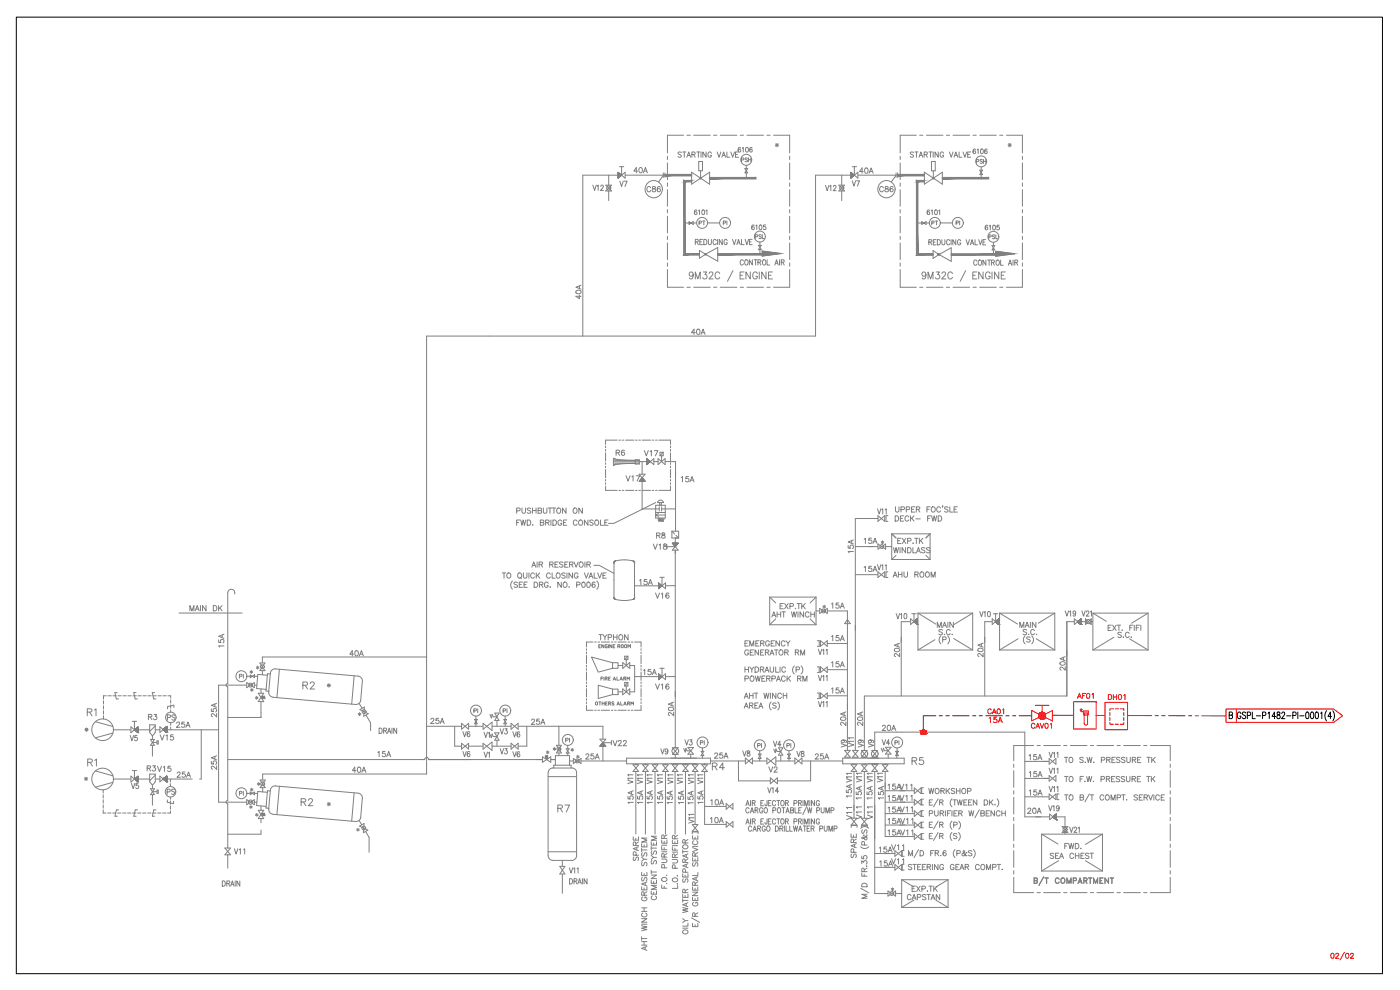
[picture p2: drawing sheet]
<svg xmlns="http://www.w3.org/2000/svg" width="420mm" height="297mm" viewBox="0 0 420 297" stroke-linecap="round" stroke-linejoin="round" font-family="sans-serif">
<defs><g id="words">
<g font-size="5.3" fill="#808080">
<text x="89.6" y="208.1">R2</text>
<text x="25" y="215.9">R1</text>
<text x="25" y="231.1">R1</text>
<text x="212.7" y="232.1">R4</text>
<text x="272.3" y="230.7">R5</text>
<text x="89.3" y="243.1">R2</text>
<text x="166.2" y="244.8">R7</text>
</g>
<g font-size="4.9" fill="#808080">
<text x="256.8" y="53.3">40A</text>
<text x="193" y="58.9">C86</text>
<text x="246.6" y="58.6">V12</text>
<text x="254.7" y="57.1">V7</text>
<text x="262.8" y="58.9">C86</text>
<text x="175.3" y="91" transform="rotate(-90 175.3 91)">40A</text>
<text x="206.4" y="101.6">40A</text>
<text x="183.8" y="137.9">R6</text>
<text x="186.6" y="145.7">V17</text>
<text x="267.4" y="157.7">DECK- FWD</text>
<text x="194.7" y="166.2">V18</text>
<text x="257.2" y="167.2" transform="rotate(-90 257.2 167.2)">15A</text>
<text x="258.2" y="164.4">15A</text>
<text x="258.2" y="172.9">15A</text>
<text x="190.9" y="176.7">15A</text>
<text x="248.4" y="183.8">15A</text>
<text x="267.8" y="187">V10</text>
<text x="318.6" y="186.3">V19</text>
<text x="178.5" y="193.3">TYPHON</text>
<text x="222.2" y="195.1">EMERGENCY</text>
<text x="248.4" y="193.7">15A</text>
<text x="248.4" y="201.4">15A</text>
<text x="270.9" y="198.3" transform="rotate(-90 270.9 198.3)">20A</text>
<text x="296" y="198.3" transform="rotate(-90 296 198.3)">20A</text>
<text x="320.7" y="202.5" transform="rotate(-90 320.7 202.5)">20A</text>
<text x="195.4" y="208.1">V16</text>
<text x="203.2" y="215.9" transform="rotate(-90 203.2 215.9)">20A</text>
<text x="43.4" y="217.3">R3</text>
<text x="49" y="217.3">PS</text>
<text x="66" y="216.3" transform="rotate(-90 66 216.3)">25A</text>
<text x="128.1" y="218.4">25A</text>
<text x="148.9" y="221.5">V3</text>
<text x="158.4" y="218.7">25A</text>
<text x="263.5" y="220.5">20A</text>
<text x="46.9" y="223.3">V15</text>
<text x="143.9" y="222.6">V1</text>
<text x="148.9" y="227.5">V3</text>
<text x="182.7" y="225.1">V22</text>
<text x="197.2" y="227.5">V9</text>
<text x="255.1" y="225.4" transform="rotate(-90 255.1 225.4)">V9</text>
<text x="260" y="225.4" transform="rotate(-90 260 225.4)">V9</text>
<text x="263.2" y="225.4" transform="rotate(-90 263.2 225.4)">V9</text>
<text x="46.2" y="232.8">V15</text>
<text x="66" y="232.1" transform="rotate(-90 66 232.1)">25A</text>
<text x="147.8" y="228.6" transform="rotate(-90 147.8 228.6)">V1</text>
<text x="221.5" y="228.2">V8</text>
<text x="237.8" y="228.2">V8</text>
<text x="307.6" y="229.3">15A</text>
<text x="51.9" y="234.6">25A</text>
<text x="229.3" y="239.2">V14</text>
<text x="268.8" y="238.1">V11</text>
<text x="307.6" y="239.9">15A</text>
<text x="196.8" y="242.4" transform="rotate(-90 196.8 242.4)">15A</text>
<text x="202.8" y="242.4" transform="rotate(-90 202.8 242.4)">15A</text>
<text x="212" y="242.4" transform="rotate(-90 212 242.4)">15A</text>
<text x="256.5" y="240.6" transform="rotate(-90 256.5 240.6)">15A</text>
<text x="262.8" y="240.9" transform="rotate(-90 262.8 240.9)">15A</text>
<text x="262.8" y="246.9" transform="rotate(-90 262.8 246.9)">V11</text>
<text x="269.2" y="251.9">V11</text>
<text x="69.1" y="257.5">V11</text>
<text x="192.6" y="259.3" transform="rotate(-90 192.6 259.3)">SPARE</text>
<text x="257.9" y="258.6" transform="rotate(-90 257.9 258.6)">SPARE</text>
</g>
<g font-size="4.4" fill="#808080">
<text x="189.1" y="52.9">40A</text>
<text x="176.7" y="58.2">V12</text>
<text x="184.9" y="57.1">V7</text>
<text x="208.5" y="68.8">PT</text>
<text x="278.3" y="68.8">PT</text>
<text x="192.3" y="137.9">V17</text>
<text x="203.2" y="145.7">15A</text>
<text x="153.8" y="155.2">PUSHBUTTON ON</text>
<text x="195.8" y="162.6">R8</text>
<text x="266.7" y="174.3">AHU ROOM</text>
<text x="55.7" y="184.5">MAIN DK</text>
<text x="195.4" y="180.6">V16</text>
<text x="232.8" y="183.8">EXP.TK</text>
<text x="230.4" y="186.3">AHT WINCH</text>
<text x="280.1" y="189.4">MAIN</text>
<text x="292.8" y="186.3">V10</text>
<text x="304.8" y="189.4">MAIN</text>
<text x="68.1" y="195.4" transform="rotate(-90 68.1 195.4)">15A</text>
<text x="103.7" y="197.9">40A</text>
<text x="191.9" y="203.6">15A</text>
<text x="248.4" y="209.2">15A</text>
<text x="222.2" y="210.6">AHT WINCH</text>
<text x="51.9" y="219.4">25A</text>
<text x="254.7" y="219.1" transform="rotate(-90 254.7 219.1)">20A</text>
<text x="259.6" y="219.1" transform="rotate(-90 259.6 219.1)">20A</text>
<text x="37.7" y="223.3">V5</text>
<text x="137.6" y="222.2">V6</text>
<text x="152.8" y="222.2">V6</text>
<text x="204.3" y="224.7">V3</text>
<text x="208.8" y="224.7">PI</text>
<text x="230.7" y="225.1">V4</text>
<text x="263.5" y="224.7">V4</text>
<text x="43" y="232.5">R3</text>
<text x="104.4" y="232.8">40A</text>
<text x="112.2" y="228.2">15A</text>
<text x="137.6" y="228.2">V6</text>
<text x="152.8" y="228.2">V6</text>
<text x="174.6" y="229">25A</text>
<text x="213.1" y="228.6">25A</text>
<text x="229.7" y="232.8">V2</text>
<text x="243.4" y="229">25A</text>
<text x="38.1" y="237.8">V5</text>
<text x="49" y="239.5">PS</text>
<text x="190.9" y="236.4" transform="rotate(-90 190.9 236.4)">V11</text>
<text x="193.7" y="236.4" transform="rotate(-90 193.7 236.4)">V11</text>
<text x="196.5" y="236.4" transform="rotate(-90 196.5 236.4)">V11</text>
<text x="199.7" y="236.4" transform="rotate(-90 199.7 236.4)">V11</text>
<text x="202.8" y="236.4" transform="rotate(-90 202.8 236.4)">V11</text>
<text x="205.7" y="236.4" transform="rotate(-90 205.7 236.4)">V11</text>
<text x="211.7" y="236.4" transform="rotate(-90 211.7 236.4)">V11</text>
<text x="256.5" y="236" transform="rotate(-90 256.5 236)">V11</text>
<text x="265.6" y="236" transform="rotate(-90 265.6 236)">V11</text>
<text x="277.6" y="239.2">WORKSHOP</text>
<text x="307.6" y="234.2">15A</text>
<text x="190.9" y="242.4" transform="rotate(-90 190.9 242.4)">15A</text>
<text x="193.7" y="242.4" transform="rotate(-90 193.7 242.4)">15A</text>
<text x="199.7" y="242.4" transform="rotate(-90 199.7 242.4)">15A</text>
<text x="206" y="242.4" transform="rotate(-90 206 242.4)">15A</text>
<text x="208.8" y="242.4" transform="rotate(-90 208.8 242.4)">15A</text>
<text x="212" y="242.7">10A</text>
<text x="259.3" y="240.9" transform="rotate(-90 259.3 240.9)">15A</text>
<text x="266" y="240.9" transform="rotate(-90 266 240.9)">15A</text>
<text x="268.8" y="241.3">V11</text>
<text x="268.8" y="244.8">V11</text>
<text x="307.3" y="245.2">20A</text>
<text x="313.6" y="244.5">V19</text>
<text x="212" y="248">10A</text>
<text x="256.5" y="247.3" transform="rotate(-90 256.5 247.3)">V11</text>
<text x="259.3" y="246.9" transform="rotate(-90 259.3 246.9)">V11</text>
<text x="269.2" y="248.4">V11</text>
<text x="319.6" y="250.8">V21</text>
<text x="262.8" y="256.8">15A</text>
<text x="266.3" y="256.1">V11</text>
<text x="318.2" y="255.8">FWD.</text>
<text x="262.8" y="261.1">15A</text>
<text x="266.3" y="260.3">V11</text>
<text x="197.9" y="271.3" transform="rotate(-90 197.9 271.3)">CEMENT SYSTEM</text>
</g>
<g font-size="4.4" fill="#f00">
<text x="322.1" y="210.6">AF01</text>
<text x="331.3" y="211">DH01</text>
<text x="308.3" y="219.8">CAV01</text>
</g>
<g font-size="4" fill="#808080">
<text x="221.2" y="49.7">PSH</text>
<text x="291.7" y="50.1">PSH</text>
<text x="219.1" y="68.8" transform="rotate(-90 219.1 68.8)">PI</text>
<text x="288.9" y="68.8" transform="rotate(-90 288.9 68.8)">PI</text>
<text x="225.4" y="72.7">PSL</text>
<text x="70.6" y="204.6">PI</text>
<text x="144.3" y="215.2" transform="rotate(-90 144.3 215.2)">PI</text>
<text x="153.1" y="215.2" transform="rotate(-90 153.1 215.2)">PI</text>
<text x="162.6" y="227.5">*</text>
<text x="171.8" y="224" transform="rotate(-90 171.8 224)">PI</text>
<text x="226.1" y="225.4">PI</text>
<text x="238.1" y="225.4" transform="rotate(-90 238.1 225.4)">PI</text>
<text x="270.6" y="224.7" transform="rotate(-90 270.6 224.7)">PI</text>
<text x="70.6" y="239.9">PI</text>
</g>
<g font-size="3.5" fill="#808080">
<text x="73.7" y="203.2">*</text>
<text x="75.5" y="211">*</text>
<text x="106.2" y="215.9">*</text>
<text x="170" y="226.5">*</text>
<text x="74.1" y="238.5">*</text>
<text x="73.7" y="243.8">*</text>
<text x="105.8" y="250.5">*</text>
<text x="266.3" y="268.5">*</text>
</g>
</g></defs>
<!-- layer: Template -->
<path d="M4.9 5.1h410v287h-410z" fill="none" stroke="#000" stroke-width=".3"/>
<!-- layer: TEXT -->
<path d="M399.6 286.1a.74 .74 0 0 1 .9 .5 .74 .74 0 0 1-.5 .9l-.5-.3zM400.9 286.4l.3-.4 .6 .3-1 1.2h1M403.5 285.7l-1.3 2.3M404 286.1a.74 .74 0 0 1 .9 .5 .74 .74 0 0 1-.5 .9l-.4-.1-.2-.5zM405.3 286.4l.3-.4 .6 .3-1 1.2h1" fill="none" stroke="#f00" stroke-width=".3"/>
<!-- layer: R.B -->
<g fill="none" stroke="#808080" stroke-width=".3">
<path d="M185.4 52.6h-10.5v48.2M185.5 51.7l1 .9M185.5 51.9l.9 .8M185.5 52l.8 .8M185.5 51.7v1.7l2.1-1.7M185.5 51.7l2.1 1.7M185.9 50h1.3M186.4 52.7l-.9-.9 .9 .9M186.5 50v2.6M187.7 52.6h11.3M199.5 52.6h8.1M207.6 54.4h-2.2v21.9h4.5"/>
<path d="M207.6 51.7l5.4 3.6v-3.6l-5.4 3.6zM209.7 48.5h1.1v2.7h-1.1zM210.3 51.2v2.3M213 53.5h13.9M232.6 43.5h1.1M232.8 43.2l.7 .7M233.2 43v1.1M233.5 43.2l-.7 .7M255.3 52.6h-10.5v48.2h-116.8v131.4h-49.2v1.7M257.5 52.6h11.4M269.4 52.6h8M277.4 54.4h-2.1v21.9h4.5"/>
<path d="M277.4 51.7l5.4 3.6v-3.6l-5.4 3.6zM279.6 48.5h1.1v2.7h-1.1zM280.1 51.2v2.3M282.8 53.5h13.9M302.5 43.5h1M302.6 43.2l.8 .7M303 43v1.1M303.4 43.2l-.8 .7M209.9 75.1l1.8 1.2-1.8 1.2zM211.7 76.3l3.7-2v4.1zM215.4 76.3h15.3M228.8 75.3l5.6 .8-5.6 .7z"/>
<path d="M275.5 76.4h4.5M280 75.2l1.8 1.2-1.8 1.2zM281.8 76.4l3.7-2.1v4.1zM285.5 76.4h15.3M298.8 75.4l5.7 .7-5.7 .8zM184.1 137.5v2.2l.2-.2M189.2 138.1h1.5M190.1 138.6h.1M190.4 139h.1M190.4 138.1h.1M190.6 138.6h.1M190.7 139l-1.5 .1"/>
<path d="M191.8 137.9h-1.1v1.3h1.1M192.7 138.5v3.8M199.6 138.5h3.1v20.9M155.1 156.8h.6M156 156h-.9v1.6M156.3 156l.3 1.6 .4-1.6 .4 1.6 .4-1.6M158.2 156h.6a.85 .85 0 0 1 .5 .8 .85 .85 0 0 1-.5 .8h-.6zM159.9 157.5h.1M162.2 156.8l.9-.1v-.5l-.9-.2v1.6l.9-.1 .1-.4-.4-.3M163.8 156.8l.9-.1v-.5l-.9-.2v1.6M164.3 156.8l.5 .8M165.3 156v1.6"/>
<path d="M165.9 156h.6a.85 .85 0 0 1 .5 .8 .85 .85 0 0 1-.5 .8h-.6zM168.6 156.4a.58 .58 0 0 0-.7-.4 .58 .58 0 0 0-.4 .6v.4a.56 .56 0 0 0 .5 .6 .56 .56 0 0 0 .6-.6h-.4M169.1 156.8h.6M170.1 156h-1v1.6h1M173.2 156.4a.58 .58 0 0 0-.7-.4 .58 .58 0 0 0-.4 .6v.4a.58 .58 0 0 0 .4 .6 .58 .58 0 0 0 .7-.4M173.8 156.3l.2-.2a.72 .72 0 0 1 .9 .8 .72 .72 0 0 1-1.1 .5l-.2-.4zM176.5 156v1.6l-1.1-1.6v1.6M178 156.3l-.3-.3-.7 .3 .1 .3 .9 .6-.3 .4-.7-.2M178.6 156.3l.2-.2a.72 .72 0 0 1 .9 .8 .72 .72 0 0 1-1.1 .5zM180.2 156v1.6h.9M181.5 156.8h.6M182.5 156h-1v1.6h1"/>
<path d="M192.7 144.4v8.3h5.2M196.8 151.6h2.9v3.8h-2.9zM196.8 154.5l.8 .5M196.8 154.5h2.9M196.8 153.8h2.9M197.3 150.8h1.8M197.3 150.8a.92 .92 0 0 1 .9-.7 .92 .92 0 0 1 .9 .7M197.5 155.4l1.6 .4M197.6 154.1l-.8 .4M197.9 152.1v1.2M198 150.8v.8M198.5 150.8v.8"/>
<path d="M198.6 152.7h4.1M198.6 152.1v1.2M199.1 155.8h.1M199.1 155.8h-1.6l1.6 .3h-1.5l1.5 .3h-1.5M263.5 155.6h-6.8v69.5M263.5 154.7v1.7l2-1.7v1.7zM268.7 152.1v1.1l.5 .4h.4l.2-.4v-1.1M270.4 152.9l.9-.1 .1-.6-1-.1v1.5M272 152.9l.9-.1 .1-.6-1-.1v1.5M274.6 152.1h-1v1.5M275 152.8l.9-.1 .2-.3-.4-.3h-.7v1.5M279.2 152.1h-1v1.5"/>
<path d="M279.6 152.3l.2-.2a.71 .71 0 0 1 .9 .8 .71 .71 0 0 1-1.1 .5zM282.3 152.4a.59 .59 0 0 0-.7-.3 .59 .59 0 0 0-.5 .6v.4a.59 .59 0 0 0 .5 .6 .59 .59 0 0 0 .7-.4M282.9 151.8l-.1 .4M284.5 152.3l-.4-.2-.6 .2 .1 .4 .8 .4v.5h-.5l-.4-.2M285.1 152.1v1.5h.9M286.3 152.8h.6M287.3 152.1h-1v1.5h1M70.4 177.8a1.05 1.05 0 0 0-.9-1 1.05 1.05 0 0 0-1.1 .9v27.3a.53 .53 0 0 0-.6 .6 .53 .53 0 0 0 .6 .5v34.1a.52 .52 0 0 0-.6 .5 .52 .52 0 0 0 .6 .5v13.1M70.4 177.9v.3M150.7 171.9h1.1M151.3 171.9v1.6M152.3 172.1a.68 .68 0 0 1 1 .6 .68 .68 0 0 1-1 .5l-.2-.3z"/>
<path d="M153.8 174.3a1.63 1.63 0 0 0 0 2.5M155.3 174.9l-.4-.3-.7 .3 .2 .4 .9 .5v.2l-.4 .2-.7-.2M155.5 172.1a.69 .69 0 0 1 1.1 .6 .69 .69 0 0 1-1.1 .5zM155.8 175.4h.6M156 173.2l.5 .4M156.8 174.6h-1v1.6h1M157.1 171.9v1.1l.4 .5 .4-.1 .2-.4v-1.1M157.3 175.4h.6M158.2 174.6h-.9v1.6h.9M158.7 171.9v1.6M159.6 170.2l.6-1.6 .6 1.6M159.8 169.7h.8"/>
<path d="M160.3 174.6h.5a.85 .85 0 0 1 .6 .8 .85 .85 0 0 1-.6 .8h-.5zM160.4 172.3a.65 .65 0 0 0-.9-.3 .65 .65 0 0 0-.2 .9 .59 .59 0 0 0 .4 .6 .59 .59 0 0 0 .7-.4M160.9 171.9v1.6M161.2 168.6v1.6M161.3 172.6l.7 .9M161.8 169.4l.9-.1 .1-.5-1-.2v1.6M161.9 175.4l.9-.1 .1-.3-.3-.4h-.7v1.6M162 171.9l-1.1 1.1M162.3 169.4l.5 .8M162.4 175.4l.5 .8M164.5 175a.58 .58 0 0 0-.7-.4 .58 .58 0 0 0-.4 .7v.3a.56 .56 0 0 0 .6 .6 .56 .56 0 0 0 .5-.6h-.3M165 169.4l.9-.1 .1-.5-1-.2v1.6"/>
<path d="M165.1 176.1h.1M165.2 172.3a.65 .65 0 0 0-.9-.3 .65 .65 0 0 0-.3 .9 .59 .59 0 0 0 .5 .6 .59 .59 0 0 0 .7-.4M165.5 169.4l.5 .8M165.7 171.9v1.6h.9M166.5 169.4h.7M167.1 172.1a.69 .69 0 0 1 1 .6 .69 .69 0 0 1-1 .5zM167.5 168.6h-1v1.6h1M168.5 174.6v1.6l-1.1-1.6v1.6M169 168.8l-.4-.2-.7 .2 .1 .3 1 .6-.4 .5-.7-.2M169.1 174.9l.2-.2a.72 .72 0 0 1 .9 .8 .72 .72 0 0 1-1.1 .5zM169.5 169.4h.6M169.6 172.1l-.3-.2-.7 .2 .1 .4 .9 .5-.3 .5-.7-.3"/>
<path d="M170.1 171.9v1.6M170.5 168.6h-1v1.6h1M170.8 176.1h.1M170.9 169.4l.9-.1 .1-.5-1-.2v1.6M171.5 169.4l.5 .8M171.8 171.9v1.6l-1-1.6v1.6M172.3 168.6l.6 1.6 .6-1.6M173.1 175.5l.9-.1v-.7l-.9-.1v1.6M173.5 172.3a.65 .65 0 0 0-.9-.3 .65 .65 0 0 0-.3 .9 .57 .57 0 0 0 .6 .6 .57 .57 0 0 0 .6-.6h-.4M174.8 174.7a.78 .78 0 0 1 .9 .6 .78 .78 0 0 1-.5 .9l-.5-.3-.1-.6zM175.4 171.9l.6 1.6 .6-1.6M175.5 168.6v1.6"/>
<path d="M176.1 169.4l.9-.1 .1-.5-1-.2v1.6M176.3 174.7a.78 .78 0 0 1 .9 .6 .78 .78 0 0 1-.5 .9l-.5-.3zM176.7 169.4l.5 .8M176.7 173.5l.6-1.6 .6 1.6M177 173h.7M178.3 171.9v1.6h.9M178.6 174.9l-.1-.2a.78 .78 0 0 0-.9 .6 .78 .78 0 0 0 .5 .9 .48 .48 0 0 0 .5-.4 .48 .48 0 0 0-.4-.5 .48 .48 0 0 0-.5 .4M179.1 174.3a1.63 1.63 0 0 1 0 2.5M179.4 171.9l.6 1.6 .6-1.6M181 172.7h.6M181.9 171.9h-.9v1.6h.9M197.7 174.9l.9 .9-.5-.5"/>
<path d="M198 173.2h1.3M198.4 175.5l.3 .3M198.6 175.9l-1-1 2.1 1.7v-1.7l-2.1 1.7M198.7 173.2v2.5M201.8 163h1.7l-1.7 2.1h1.7zM202.1 163l.7 .9M202.3 163l.7 .6M202.4 163l.6 .6M202.4 160.2l-.8-.8h2.1v2M202.5 163l.6 .5M202.6 163l.5 .4M202.7 161.4h1"/>
<path d="M202.7 165.1v59.2M202.7 163l.5 .4M202.8 163l.5 .3M202.9 160.6l.8 .8M203 163.7l-.8-.7 .7 .7M203 163l.3 .2M203.1 163l.3 .2M203.2 163l.2 .1M203.3 163h.2M231 179.2h13.9M231 179.2v8.3h13.9v-8.3M231 179.2l1.8 1.7"/>
<path d="M244.9 179.2l-1.8 1.7M265.8 164h1.8M267.6 160.2h11.5M267.6 167.9h11.5M267.6 160.2v7.7M267.6 160.2l1.3 1.2M268.1 164.3l.4 1.6 .4-1.6 .4 1.6 .4-1.6M268.9 166.6l-1.3 1.3M269.4 162.2h.6M270.1 164.3v1.6M270.4 161.5h-1v1.6h1M270.8 161.5l1.1 1.6"/>
<path d="M271.8 164.3v1.6l-1.1-1.6v1.6M271.9 161.5l-1.1 1.6M272.4 164.3h.5a.85 .85 0 0 1 .6 .8 .85 .85 0 0 1-.6 .8h-.5zM272.4 162.3l.9-.1 .1-.6-1-.1v1.6M274 164.3v1.6h.9M274 162.9v.2zM274.5 161.5h1M275 161.5v1.6M275 165.9l.6-1.6 .6 1.6M275.3 165.4h.7M275.9 161.5v1.6M276.3 162.2l.7 .9"/>
<path d="M277 161.5l-1.1 1.1M277.6 164.5l-.4-.2-.7 .2 .1 .3 1 .6-.4 .5-.7-.2M277.9 166.6l1.2 1.3M279.1 164.5l-.4-.2-.5 .1-.1 .4 .9 .4 .1 .5-.4 .2-.6-.2M279.1 160.2v7.7M279.1 160.2l-1.2 1.2M53.7 183.9h19M78 198.9h1.5l-1.5 2.3h1.5zM128.1 197.1h-49.4v1.7M185.5 199.7h1.4M186.9 198.8v1.8l2.1-1.8v1.8zM187.9 197.9v1.8"/>
<path d="M188.4 196.9h-.9v1M188.4 196.9v1h-.9M188.4 196.9l-.9 1M189 199.7h1.5v7.9h-1.5M238.4 199.8a1.63 1.63 0 0 0 0 2.4M240.3 196.6v-1.6l.6 1.6 .6-1.6v1.6M240.4 199.8a1.63 1.63 0 0 1 0 2.4M245.3 192.2h.6v1.7h-.6M246 182.5l2.3 1.6M248.3 192.2l-2.1 1.7v-1.7l2.1 1.7M248.3 182.5l-2.3 1.6M254.3 183.3v41.7"/>
<path d="M254.3 185.9l.9 1.2h-1.7zM270.5 186.5v22.3M273.3 185.7l2 1.7M274.3 184.2h.7M274.8 186.1l-.5 .5M275 186l-.7 .6M275.1 185.9l-.7 .7M275.1 185.8l-.7 .8M275.2 187.3h.1M275.3 185.7l-.9 .9M275.3 187.4h.1M275.3 185.7l-2 1.7"/>
<path d="M275.3 185.7v1.7M275.3 186.5h.2M275.3 185.7l-.7 1M275.3 185.9l-.8 .8M275.3 186l-.7 .7M275.3 186.1l-.7 .7 .7-.6M275.3 186.1l-.7 .7M275.3 186.2l-.6 .7M275.3 186.3l-.5 .6M275.3 186.4l-.5 .5M275.3 186.4l-.5 .6M275.3 186.5l-.5 .5"/>
<path d="M275.3 186.5l-.4 .5M275.3 186.6l-.3 .5M275.3 186.8l-.3 .4 .3-.3-.1 .4M275.3 187.1l-.1 .1M275.3 187.2l-.1 .1M275.5 184h16.4M275.5 195h16.4M275.5 184v11M275.5 184l5.4 3.3M280.6 191.9l-5.1 3.1M282.4 190.8a1.63 1.63 0 0 0 0 2.4M282.9 191.9h.9l.1-.7-1-.1v1.6"/>
<path d="M284.4 190.8a1.63 1.63 0 0 1 0 2.4M286.2 191.6l5.7 3.4M291.9 184l-5.5 3.3M291.9 184v11M295.5 186.5v22.3M297.8 185.7l2 1.7M299 186.7l.8-.8-.8 .8M299.5 187.1l.3-.4-.3 .4M299.5 187.1l.3-.3-.2 .4M299.5 187.1l.3-.2-.2 .3M299.6 187.2l.2-.2v.2M299.7 185.7l-.8 .9 .8-.8"/>
<path d="M299.8 185.7l-.9 .9M299.8 187.4h.1M299.8 185.7v1.7M299.8 186.5h.2M299.8 185.7l-2 1.7M299.8 185.7l-.9 .9 .9-.8M299.8 185.8l-.8 .9M299.8 186l-.8 .8M299.8 186.2l-.7 .6M299.8 186.2l-.6 .7M299.8 186.3l-.6 .6M299.8 186.4l-.6 .5"/>
<path d="M299.8 186.4l-.5 .6 .5-.5M299.8 186.5l-.4 .6 .4-.5M299.8 186.5l-.4 .5M299.8 186.9l-.2 .3M299.8 187.2h.1M299.8 187.3v.1M300 184h16.6M300 195h16.6M300 184v11M300 184l5.4 3.2M305.5 191.7l-5.5 3.3M307.7 190.8a1.63 1.63 0 0 0 0 2.4"/>
<path d="M309.2 191.3l-.4-.2-.7 .2 .2 .4 .8 .4-.1 .5-.5 .1-.4-.3M309.6 190.8a1.63 1.63 0 0 1 0 2.4M311 191.7l5.6 3.3M316.6 184v11M316.6 184l-5 3M320.2 186.5v22.3h-60.8v2.4M324.4 186.5h1.4M325.8 185.7l1.7 1.7v-1.7l-1.7 1.7zM327.5 186.5h.5M328 184h16.6M328 184l4 2.4M328 195h16.6"/>
<path d="M328 184v11M332.6 188.3h.5M333.5 187.6h-.9v1.6h.9M333.9 187.6l1.1 1.6M334.3 191.2l-6.3 3.8M335 187.6l-1.1 1.6M335.3 187.6h1M335.8 187.6v1.6M336.5 189.9l-.3-.2-.7 .2 .1 .4 .9 .5-.3 .5-.7-.2M336.8 189h.1M337.1 191.1h.1M338.9 190.1a.59 .59 0 0 0-.7-.4 .59 .59 0 0 0-.5 .6v.4a.59 .59 0 0 0 .5 .6 .59 .59 0 0 0 .7-.4"/>
<path d="M339 191.7l5.6 3.3M339.1 188.3h.5M339.5 191.1h.1M340 187.6h-.9v1.6M340.4 187.6v1.6M341 188.3h.6M342 187.6h-1v1.6M342.4 187.6v1.6M344.6 184v11M344.6 184l-5 3M25.4 218.9h1.1M25.6 218.5l.7 .8"/>
<path d="M26 218.4v1.1M26.3 218.5l-.7 .8M31.9 208.8h-.8v.9M32.4 208.8h1M33.9 208.8h1M34 219h5.2M35.2 207.8h-.7l.4 1.9h.7M35.4 208.8h1M36.9 208.8h1M38.4 208.8h1M39.3 218.1v1.7l2.1-1.7v1.7zM39.7 216.4h1.3"/>
<path d="M39.9 208.8h1M40.4 216.4v2.6M40.8 207.8h-.7l.5 1.9h.6M41.4 208.8h1M41.4 218.1l-.9 1M41.4 218.1l-.9 1 .9-.9M41.5 219h3.4M42.9 208.8h1M44.4 208.8h1M44.9 217.5v2.3l.8 1M45.9 208.8h1M46.4 207.8h-.7l.4 1.9h.7"/>
<path d="M46.6 217.5v2.3M47.4 208.8h1M48.9 208.8h1M48.9 219h16.7M50.3 212l1.9-.4v.7M50.4 208.8h.8v.7M51.2 210v1M51.2 211.5v1M60.4 219v14.7h-.5M74 205.6h-8.4v35.1h8.4M74 204.8l2.3 1.5v-1.5l-2.3 1.5zM75.2 206.8l.8 .4"/>
<path d="M75.6 206.5v1M76 206.8l-.8 .4M76.4 205.6h.7M78.3 206.7v1.3M78.3 210.5v4.8h-9.9M78.7 201.3v1.2M80.2 202.6l-2.8-.2-.4 4.2 2.9 .2M81.1 202l-.4 5.7a1.41 1.41 0 0 0 1.2 1.5l24.8 2.2a1.42 1.42 0 0 0 1.6-1.3l.4-5.7M81.1 202a1.41 1.41 0 0 1 1.6-1.3l24.8 2.2a1.42 1.42 0 0 1 1.3 1.5M81.2 202.2l-.9-.1-.5 5.2 1 .1M83.8 200.8l-.7 8.5M98.2 205.7h1"/>
<path d="M98.3 205.3l.8 .7M98.7 205.1v1.1M99.1 205.3l-.8 .7M106.3 202.8l-.8 8.5M107.8 211l.8 1.5M108 212.9l2.5 1.2-1.3 .8M109.9 214.6l1.3 2.3v2.3M113.8 218.5a.8 .8 0 0 1 .9 .8 .8 .8 0 0 1-.9 .7zM115.1 219.2l.8-.1 .1-.5-.9-.1v1.5M115.6 219.2l.4 .8M116.5 219.5h.6M117.6 218.5v1.5"/>
<path d="M119 218.5v1.5l-.8-1.5v1.5M128.1 217.9h10.3M136.4 217.9v6M138.5 217v1.8l2.1-1.8v1.8zM140.8 217.9h4.1M147 214.4l.5 1 .2-1.1 .3 .8h1.1M147.7 216.7l-2.7 2.1v-1.8l2.7 2.2M148.5 216.2l1.3-2.2h-1.3l1.3 2.2M153.4 217l2.1 1.8v-1.8l-2.1 1.8M155.6 217.9h25.3v3.9M158.1 217.9v6M167.7 217.9v5.7"/>
<path d="M185.5 207.6h1.4M186.9 206.7v1.8l2.1-1.8v1.8zM187.9 205.8v1.8M188.4 204.8h-.9v1M188.4 204.8v1h-.9M188.4 204.8l-.9 1M190.5 203h7.1M197.6 202.2l2.1 1.7v-1.7l-2.1 1.7M223.4 212.5l.6-1.6 .6 1.6M223.6 203.6h.9l.1-.6-1-.2v1.6M223.6 200.1v1.6M223.6 200.9h1"/>
<path d="M224.6 200.1v1.6M224.9 211.7l1-.1 .1-.4-.4-.3h-.7v1.6M225 200.1l.6 .8v.8M225.2 203.1l.2-.2a.71 .71 0 0 1 .9 .8 .71 .71 0 0 1-1.1 .5zM225.5 211.7l.5 .8M226.2 200.1l-.6 .8M226.6 200.1h.5a.85 .85 0 0 1 .6 .8 .85 .85 0 0 1-.6 .8h-.5zM226.7 202.8l.4 1.6 .3-1.6 .4 1.6 .4-1.6M227.5 210.9h-1v1.6h1M227.7 212.5l.6-1.6 .6 1.6M228.2 200.9l.9-.1 .1-.5-1-.2v1.6M228.6 203.6h.6"/>
<path d="M228.7 200.9l.5 .8M229.5 201.7l.7-1.6 .6 1.6M229.6 202.8h-1v1.6h1M229.8 201.2h.7M230.1 203.6l.9-.1 .1-.5-1-.2v1.6M230.6 203.6l.5 .8M231.1 200.1v1.2l.5 .4 .5-.2 .1-1.4M231.4 210.6a1.63 1.63 0 0 0 0 2.4M231.7 203.6h.9v-.6l-.9-.2v1.6M232.8 200.1v1.6h.9M232.9 211.1l-.3-.2-.7 .2 .1 .4 .8 .3 .1 .5-.3 .2-.7-.2M233 204.4l.6-1.6 .6 1.6"/>
<path d="M233.2 203.9h.8M233.4 210.6a1.63 1.63 0 0 1 0 2.4M234.1 200.1v1.6M235.7 203.2a.59 .59 0 0 0-.7-.4 .59 .59 0 0 0-.5 .6v.4a.59 .59 0 0 0 .5 .6 .59 .59 0 0 0 .7-.4M235.7 200.5a.58 .58 0 0 0-.6-.4 .58 .58 0 0 0-.5 .6 .65 .65 0 0 0 .2 .9 .65 .65 0 0 0 .9-.1v-.2M236.2 202.8v1.6M236.6 203.5l.7 .9M237.3 202.8l-1.1 1.1M238.9 200.9h.9l.1-.6-1-.2v1.6M239.4 203.6l.9-.1 .1-.5-1-.2v1.6M239.9 203.6l.5 .8M240.9 204.4v-1.6l.7 1.6 .6-1.6v1.6"/>
<path d="M245.3 207.9h.6v1.7h-.6M245.3 200.1h.6v1.7h-.6M248.3 207.9l-2.1 1.7v-1.7l2.1 1.7M248.3 200.1l-2.1 1.7v-1.7l2.1 1.7M259.4 212.8v12.3M270.7 219.7h36.9v25.4h7.4M25.3 233.7h1M25.4 233.3l.8 .8M25.8 233.2v1M26.2 233.3l-.8 .8M31 237v1M31 238.5v1"/>
<path d="M31 240v1M34 233.7h5.2M39.7 231.2h1.3M40.4 231.2v2.5M41.5 233.7h3.4M44.9 232.3v2.3l.8 1 .9-1v-2.3M45.2 236.7h1.1l-1.1 1.7h1.1zM45.2 221.9h1.1l-1.1 1.7h1.1zM45.7 237.5h1.4M47.1 237.1h.4v.9h-.4zM48 232.9v1.7l2-1.7v1.7l-.8-.7M50 233.7h7.7"/>
<path d="M68.4 227.9h59M78.1 234h1.5l-1.5 2.3h1.5zM78.8 236.4v1.2M80.2 237.7l-2.8-.2-.4 4.2 2.9 .3M81.1 237.1l-.4 5.7a1.41 1.41 0 0 0 1.2 1.5l24.8 2.2a1.42 1.42 0 0 0 1.6-1.3l.4-5.7M81.1 237.1a1.41 1.41 0 0 1 1.6-1.3l24.8 2.2a1.42 1.42 0 0 1 1.3 1.5M81.2 237.3h-.9l-.5 5.1 1 .1M83.8 235.9l-.7 8.5M106.3 237.9l-.8 8.5M116.3 220l.5-1.5 .5 1.5M127.5 227.9a.62 .62 0 0 1 .6-.6 .62 .62 0 0 1 .6 .6M128.7 227.9h34.1"/>
<path d="M138.5 223v1.8l2.1-1.8v1.8zM140.6 223.9h4.4M147.7 222.7l-2.7 2.1v-1.8l2.7 2.1M153.4 223l2.1 1.8v-1.8l-2.1 1.8M164.5 233h8.5M164.5 231.8v25M166.2 230.4v-.8h5.2v.8M166.7 229.6v-2.9h4.2v2.9M167 223.6h1.5l-1.5 2.3h1.5zM167.7 226v.7M171 228.3h1M171.6 230.4h-5.7a1.41 1.41 0 0 0-1.4 1.4"/>
<path d="M171.6 230.4a1.41 1.41 0 0 1 1.4 1.4v25a1.41 1.41 0 0 1-1.4 1.3M174.4 228.3h13.6M174.4 227.6l-2.3 1.5v-1.5l2.3 1.5M180.1 223.9l1.7-2.1h-1.7l1.6 2.1M180.1 223.8l.1 .1M180.1 223.8l.2 .1M180.2 223.8l.2 .1M180.2 223.7l.3 .2M180.3 223.6l.3 .3M180.3 223.6l.4 .3M180.5 223.4l.5 .5M180.6 223.2l.6 .7"/>
<path d="M180.7 223.9l-.4-.4 .6 .4M180.9 223.8v4.5M180.9 222.8h2.6M181 222.9l.2 .3M181 223.9l-.5-.5 .6 .5M181.4 223.4l-.5-.5 .7 .7M181.4 223.9l-.7-.8 .9 .8M188.1 227.5v1.7M190 231.5l1.7-2.1h-1.7l1.7 2.1M190.8 229.2v.2M190.8 231.5v18.8M192.9 231.5l1.6-2.1h-1.6l1.6 2.1"/>
<path d="M193.7 229.2v.2M193.7 231.5v18.8M195.7 231.5l1.7-2.1h-1.7l1.7 2.1M196.6 229.2v.2M196.6 231.5v18.8M198.9 231.5l1.7-2.1h-1.7l1.7 2.1M199.7 229.2v.2M199.7 231.5v18.8M201.7 231.5l1.7-2.1h-1.7l1.7 2.1M201.8 224.3l1.7 2.1h-1.7l1.7-2.1zM202.6 229.2v.2M202.6 231.6v18.7"/>
<path d="M204.9 231.5l1.7-2.1h-1.7l1.7 2.1M205.7 229.2v.2M205.7 231.6v18.7M206.4 224.3l1.7 2h-1.7l1.7-2M207.3 226.4v1.1M207.8 231.5l1.7-2.1h-1.7l1.7 2.1M208.6 229.2v.2M208.6 231.6v15.8M210.6 231.5l1.7-2.1h-1.7l1.7 2.1M211.5 231.5v15.9M213.2 228.3h10.4M221.6 228.3v6h9.5"/>
<path d="M225.9 228.3h4.2M230.2 227.4v1.8l2.6-2.1v2.5zM231.2 233.4l2.1 1.8v-1.8l-2.1 1.8zM232.9 228.3h5.6M234.3 226.7v1.6M240.8 228.3h12.1M243.3 228.3v6h-10M253.5 225.1l1.7 2.1h-1.7l1.7-2.1M255.4 231.5l1.7-2.1h-1.7l1.7 2.1M255.8 225.2l1.7 2h-1.7l1.7-2M256.3 229.2v.2M256.3 231.6v13.9"/>
<path d="M258.6 225.2l1.7 2h-1.7l1.7-2M258.6 229.4h1.7l-1.7 2.1h1.7zM259.4 229.2v.2M259.4 231.6v10M261.7 225.2l1.7 2h-1.7l1.7-2M261.7 231.5l1.7-2.1h-1.7l1.7 2.1M262.5 229.2v.2M262.5 231.6v36.5h4M264.8 231.5l1.7-2.1h-1.7l1.7 2.1M265.6 237.3h8.8M265.6 229.2v.2M265.6 231.6v19.4h8.8"/>
<path d="M266.6 226.3v1.1M269.1 226.7v.8M274.4 239.8l2 1.7v-1.7l-2 1.7M274.4 236.4l2 1.7M276.4 236.4l-2 1.7M276.6 239.8v1.7h.6M279.9 240h-1v1.6h1M281.5 239.7l-1.3 2.4M285.7 239.7a1.63 1.63 0 0 0 0 2.4M286.5 240v1.6M287.3 240l.4 1.6 .3-1.6 .4 1.6 .4-1.6M290.2 240h-1v1.6h1"/>
<path d="M291.7 240h-1v1.6h1M293.2 240v1.6l-1.1-1.6v1.6M295.4 240h.5a.83 .83 0 0 1 .5 .8 .83 .83 0 0 1-.5 .8h-.5zM297 240v1.6M298 240l-1 1M299.2 239.7a1.63 1.63 0 0 1 0 2.4M304.2 229.3v1M304.2 231.2v5M304.2 237.3v1M304.2 239.2v5M307.6 233.6h7.2M310.2 223.7h-6v4.5"/>
<path d="M311.2 223.7h1M313.2 223.7h5M314.9 232.7l2 1.7v-1.7l-2 1.7M314.9 238.2l2 1.7v-1.7l-2 1.7M314.9 227.6l2 1.7v-1.7l-2 1.7M317.8 238.2h-.5v1.7M319.2 223.7h1M319.4 227.2h1.1M319.5 238.5h1M319.5 233h1M320 227.2v1.6M320 233v1.5"/>
<path d="M320 238.5v1.6M321 238.7l.1-.2a.74 .74 0 0 1 1 .8 .74 .74 0 0 1-1 .7l-.3-.5zM321 233.2l.1-.2a.72 .72 0 0 1 1 .8 .72 .72 0 0 1-1.1 .5zM321.1 227.3a.74 .74 0 0 1 .9 .7 .74 .74 0 0 1-.9 .7l-.3-.5zM321.2 223.7h5M324.2 239.2h.9v-.6l-.9-.1v1.6l.9-.2v-.5l-.3-.2M324.2 233.7h.6M325.1 227.5l-.4-.3-.7 .3 .2 .3 .8 .4 .1 .4-.4 .2-.7-.2M325.1 233h-.9v1.5M325.6 234.4h.1M325.6 228.7h.2zM326.1 233l.4 1.5 .4-1.5 .4 1.5 .3-1.5"/>
<path d="M326.2 227.2l.4 1.6 .4-1.6 .3 1.6 .4-1.6M326.9 238.2l-1.3 2.4M327.2 238.5h1M327.2 223.7h1M327.7 238.5v1.6M328.2 234.4h.1M328.3 228.7h.1M329.2 223.7h5M330.4 233.8l.9-.1 .1-.6-1-.1v1.5M330.5 228h.9l.1-.6-1-.2v1.6M331.3 238.9a.59 .59 0 0 0-.7-.4 .59 .59 0 0 0-.5 .6v.4a.59 .59 0 0 0 .5 .6 .59 .59 0 0 0 .7-.4M332 238.5a.74 .74 0 0 1 .9 .8 .74 .74 0 0 1-.9 .7l-.3-.5z"/>
<path d="M332 233.7l.9-.1 .1-.5-1-.1v1.5M332.1 228l.9-.1 .1-.5-1-.2v1.6M332.6 233.7l.5 .8M332.6 228l.6 .8M333.6 233.7h.6M333.7 228h.6M334.6 233h-1v1.5h1M334.7 227.2h-1v1.6h1M335.2 223.7h1M335.3 239.3l.9-.1v-.7h-.9v1.6M336 233.2l-.4-.2-.6 .2 .1 .4 .8 .3 .1 .4-.4 .2-.6-.2M336.1 227.5l-.3-.3-.6 .1-.1 .5 .9 .4 .1 .4-.3 .2-.7-.2"/>
<path d="M336.6 238.5h1.1M337.1 238.5v1.6M337.2 223.7h5M337.5 233.2l-.4-.2-.6 .2 .1 .4 .9 .5v.2l-.4 .2-.6-.2M337.6 227.5l-.3-.3-.6 .1v.5l.8 .3 .1 .5-.3 .2-.7-.2M338.1 239.9h.1M338.1 233v1.1l.4 .4 .5-.2 .1-1.3M338.2 227.2v1.4l.4 .2 .5-.2 .1-1.4M339.7 233.7l.9-.1 .1-.5-1-.1v1.5M339.8 228l.9-.1 .1-.5-1-.2v1.6M340.3 233.7l.5 .8M340.3 228l.6 .8"/>
<path d="M341.3 233.7h.6M341.4 238.7l-.4-.2h-.5l-.1 .5 .9 .5 .1 .3-.4 .3-.7-.3M341.4 228h.6M341.9 239.2h.6M342.3 233h-1v1.5h1M342.4 227.2h-1v1.6h1M342.9 238.5h-1v1.6h1M343.2 223.7h1M343.4 239.2h.9l.1-.4-.1-.3h-.9v1.6M343.9 239.2l.5 .9M344.1 233h1.1M344.2 227.2h1.1"/>
<path d="M344.6 233v1.5M344.7 238.5l.6 1.6 .6-1.6M344.7 227.2v1.6M345.2 223.7h6v4.5M345.5 233v1.5M345.6 227.2v1.6M345.9 233.6l.7 .9M346 227.9l.7 .9M346.3 238.5v1.6M346.6 233l-1.1 1M346.7 227.2l-1.1 1.1M348 238.9a.59 .59 0 0 0-.7-.4 .59 .59 0 0 0-.5 .6v.4a.59 .59 0 0 0 .5 .6 .59 .59 0 0 0 .7-.4"/>
<path d="M348.5 239.2h.6M349.5 238.5h-1v1.6h1M351.2 229.3v1M351.2 231.2v5M351.2 237.3v1M351.2 239.2v5M31 243v.9h.8M31 241.5v1M32.3 243.9h1M33.8 243.9h1M35.3 243.9h1M35.6 243h-.7l-.4 1.9h.7"/>
<path d="M36.8 243.9h1M38.3 243.9h1M39.8 243.9h1M41.3 243h-.7l-.4 1.9h.7M41.3 243.9h1M42.8 243.9h1M44.3 243.9h1M45.8 243.9h1M46.8 243h-.6l-.5 1.9h.7M47.3 243.9h1M48.8 243.9h1M51.1 243.3v.6h-.8"/>
<path d="M51.1 240.3v1M51.1 241.8v1M52.1 240.4v.7l-1.9-.4M68.4 256.6v3.9M77.5 243.1h1.6l-1.6 2.5h1.6zM78.3 249v1.3h-9.9M78.3 241.8v1.3M78.3 245.6v1.3M98.2 241.3h1M98.3 240.9l.8 .7M98.7 240.7v1.1M99.1 240.9l-.8 .7"/>
<path d="M107.8 246.1l.7 1.3M107.9 247.9l2.5 1.2-1.3 .8M109.8 249.5l1 1.7v4.5M164.5 255.6h8.5M164.5 256.7a1.41 1.41 0 0 0 1.4 1.4h5.7M168 259.9h1.5l-1.5 2.3h1.5zM168.8 258.1v1.7M198.6 257.7h1.1l.5 .5-.3 .5-1.3 .1M198.6 254v1h1.6M198.6 252v1h1.6v-1M198.6 255.6h1.6M198.6 253.6h1.6"/>
<path d="M199.3 257.2l-.1-1h-.5l-.1 1h1.6M199.3 251.6l-.1-.9-.5-.1-.1 1h1.6M200.2 256.1l-.9 .5M200.2 250.5l-.9 .5M201.8 257.9h1.1l.5 .4-.3 .5-1.3 .1M201.8 254.1v1h1.6M201.8 252.1v1h1.6v-1M201.8 255.7h1.6M201.8 253.7h1.6M202.6 257.3l-.1-.9-.4-.2-.3 .4v.7h1.6M202.6 251.7l-.1-.9-.4-.2-.2 .2-.1 .9h1.6M202.6 252.5v.6"/>
<path d="M202.6 254.5v.6M203.4 256.2l-.8 .5M203.4 250.6l-.8 .5M204.9 255.5h1.6M204.9 255v1.1M204.9 253.8a.75 .75 0 0 1 1.1-.3 .75 .75 0 0 1 .2 1 .77 .77 0 0 1-.9 .2 .77 .77 0 0 1-.4-.9zM205.6 258.8v-.9l-.4-.2-.3 .2v.9h1.6M205.6 252.9v-.8l-.4-.2-.3 .4v.6h1.6M205.9 256.4v.8M205.9 259.4v.7M206.5 259.1l-1.6 .7 1.6 .6M206.5 256.2l-1.6 .6 1.6 .6"/>
<path d="M206.5 257.7l-.9 .5M206.5 251.9l-.9 .5M207.8 247.4h1.7l-1.7 2h1.7zM207.8 257.3v1h1.6v-1M207.8 254.3l1.6 .6-1.6 .6M207.8 250.8v.9h1.6v-.9M207.8 253.9h1.6M208.1 258.8l-.3 .4 .1 .6h.5l.4-.9 .4-.1 .2 .4-.2 .7M208.2 252.3a.59 .59 0 0 0-.4 .6 .59 .59 0 0 0 .6 .5h.4a.59 .59 0 0 0 .6-.5 .59 .59 0 0 0-.4-.6M208.6 256.9l-.1-.9-.4-.2-.2 .2-.1 .9h1.6M208.6 251.1v.6M208.6 257.7v.6"/>
<path d="M209.4 255.8l-.8 .5M209.5 250.1v-.5h-1.7v.6M217.9 246.5l2.1 1.7v-1.7l-2.1 1.7M217.9 241.1l2.1 1.7v-1.7l-2.1 1.7M258.3 254.1a1.69 1.69 0 0 0 2.4 0M258.6 259.1v-.8l.6 .4a.53 .53 0 0 1 .5-.5 .53 .53 0 0 1 .6 .5 .53 .53 0 0 1-.4 .6M258.6 256.9v.7l.7 .1a.56 .56 0 0 1 0-.9 .56 .56 0 0 1 .8 .1 .56 .56 0 0 1-.2 .8M258.8 249l-.2 .4 .2 .6 .4-.1 .3-.8 .5-.1 .2 .4-.2 .6M259.3 250.5l-.1 .2a.93 .93 0 0 1 .8 1.2h-.4l-.6-.7-.4 .2 .2 .2 .6-.2 .7-.5 .1-.3-.2-.1M259.4 253.5v-.9l-.6-.1-.2 1h1.6M260 259.9h.2zM265.6 240.7h8.8"/>
<path d="M265.6 244.1h8.8M265.6 247.5h8.8M266.5 242.4l.4-.3v1.6M266.5 245.9l.4-.3v1.5M266.5 249.3l.4-.3v1.6M272.7 256.8v-1.6l.6 1.6 .6-1.6v1.6M273.6 259.6l-.3-.2-.7 .2 .1 .4 .9 .4v.3l-.3 .2-.7-.2M273.9 259.4h1.1M274.4 243.3l2 1.7v-1.7l-2 1.7M274.5 259.4v1.5M275.7 254.9l-1.4 2.4M276.1 255.2h.6a.85 .85 0 0 1 .5 .8 .85 .85 0 0 1-.5 .8h-.6z"/>
<path d="M276.4 259.4h-1v1.5h1M277.1 243.2h-.5v1.7h.6M277.1 246.7h-.5v1.7h.6M277.1 250.1h-.5v1.7h.6M277.8 259.4h-1v1.5h1M278.9 244.1l.9-.1 .1-.6-1-.2v1.6M278.9 247.4h.6M278.9 250.8h.6M278.9 240.7h.6M279.3 256h.6M279.8 259.4v1.5M279.9 246.7h-1v1.6h1"/>
<path d="M279.9 250.1h-1v1.6h1M280.3 255.2h-1v1.6M280.5 243.2v1.2l.4 .4h.4l.2-.4v-1.2M280.7 256l.9-.1 .1-.5-1-.2v1.6M281.2 256l.5 .8M281.5 259.4v1.5l-1.1-1.5v1.5M281.5 246.4l-1.3 2.4M281.5 249.8l-1.3 2.4M282 247.4h.9l.1-.6-1-.1v1.6M282 250.8l.9-.1 .1-.3-.1-.3h-.9v1.6M282 240.7h.9l.1-.4-.1-.2-.9-.1v1.6M282.1 244l.9-.1 .2-.4-.4-.3h-.7v1.6"/>
<path d="M282.2 256.7h.2zM282.5 247.4l.5 .9M282.5 250.8l.5 .9M282.5 240.7l.5 .9M282.7 244l.5 .8M283.2 259.7a.58 .58 0 0 0-.7-.3 .58 .58 0 0 0-.5 .6v.4a.56 .56 0 0 0 .6 .6 .56 .56 0 0 0 .6-.6h-.4M283.7 243.2v1.6M283.9 255.4l-.1-.1a.77 .77 0 0 0-.9 .6 .77 .77 0 0 0 .6 .9 .5 .5 0 0 0 .5-.5 .5 .5 0 0 0-.5-.5 .5 .5 0 0 0-.5 .5M284.3 244h.6M285.3 243.2h-1v1.6M285.7 246.4a1.63 1.63 0 0 0 0 2.4M285.7 249.8a1.63 1.63 0 0 0 0 2.4"/>
<path d="M285.7 243.2v1.6M286.2 247.5l.9-.1 .1-.6-1-.1v1.6M286.3 244h.6M286.3 259.7a.58 .58 0 0 0-.6-.3 .58 .58 0 0 0-.5 .6v.4a.56 .56 0 0 0 .6 .6 .56 .56 0 0 0 .5-.6h-.4M286.6 254.9a1.63 1.63 0 0 0 0 2.4M287.2 256h.9v-.6l-.9-.2v1.6M287.2 250.3l-.4-.2h-.5l-.1 .5 .9 .4 .1 .4-.4 .3-.7-.3M287.3 243.2h-1v1.6h1M287.7 249.8a1.63 1.63 0 0 1 0 2.4M287.7 244l.9-.1 .1-.5-1-.2v1.6M287.7 246.4a1.63 1.63 0 0 1 0 2.4M287.9 259.4h-1v1.5h1"/>
<path d="M288.3 244l.5 .8M289.2 240.7h.6M290.2 255.9l-.2-.2a.95 .95 0 0 1-1.3 .9v-.4l.8-.6-.2-.4-.2 .2v.4l.7 .9 .4-.1M290.7 240.7h.6M290.8 243.2l.3 1.6 .4-1.6 .4 1.6 .4-1.6M291.7 255.4l-.4-.2-.7 .2 .2 .4 .8 .4 .1 .4-.4 .2-.7-.2M292.1 254.9a1.63 1.63 0 0 1 0 2.4M293.9 259.7a.58 .58 0 0 0-.7-.3 .58 .58 0 0 0-.4 .6v.4a.58 .58 0 0 0 .4 .5 .58 .58 0 0 0 .7-.3M293.9 243l-1.3 2.4M294.4 244l.9-.1 .1-.5-1-.2v1.6l1-.1v-.5l-.4-.2M296 244h.6M297 243.2h-1v1.6h1"/>
<path d="M297.3 240.7l.7 .9M298.5 243.2v1.6l-1.1-1.6v1.6M298.6 241.4h.1M299.3 259.4h1M299.8 259.4v1.5M300.1 243.6a.59 .59 0 0 0-.6-.4 .59 .59 0 0 0-.5 .7v.3a.59 .59 0 0 0 .5 .6 .59 .59 0 0 0 .6-.3M300.7 244h1M300.7 243.2v1.6M301.7 243.2v1.6M304.2 245.3v1M304.2 247.2v5M304.2 253.3v1"/>
<path d="M304.2 255.2v5M312.6 250.3h18.3M312.6 250.3v11M312.6 250.3l4.9 2.9M316.2 256.2l-.3-.2-.7 .2 .1 .4 .9 .5v.3l-.3 .2-.7-.2M317.7 258.2l-5.1 3.1M317.8 256h-1v1.6h1M318 257.6l.6-1.6 .6 1.6M319.6 245.1v2.9M322.2 256.4a.58 .58 0 0 0-.7-.4 .58 .58 0 0 0-.4 .6v.4a.58 .58 0 0 0 .5 .6 .58 .58 0 0 0 .6-.4M322.7 256v1.6M323.8 256v1.6"/>
<path d="M325.4 256h-1v1.6h1M325.7 258.2l5.2 3.1M326.8 256.2l-.4-.2-.6 .2 .1 .4 .8 .3 .1 .5-.4 .2-.6-.2M327.1 256h1.1M327.6 256v1.6M330.9 250.3v11M330.9 250.3l-5.2 3.1M333.4 240.1v-1.6l.7 1.6 .6-1.6v1.6M351.2 245.3v1M351.2 247.2v5M351.2 253.3v1M351.2 255.2v5"/>
<path d="M66.7 264.3a.8 .8 0 0 1 .9 .8 .8 .8 0 0 1-.9 .8zM68.1 265.1l.7-.1v-.6l-.7-.1v1.6M68.5 265.1l.5 .8M69.2 265.9l.5-1.6 .5 1.6M69.4 265.4h.6M70.6 264.3v1.6M72 264.3v1.6l-.9-1.6v1.6M168.8 262.3v5.7M170.9 263.6a.8 .8 0 0 1 .9 .8 .8 .8 0 0 1-.9 .8zM172.3 264.4l.7-.1 .1-.5-.8-.2v1.6M172.7 264.4l.5 .8M173.4 265.2l.5-1.6 .6 1.6"/>
<path d="M173.6 264.7h.7M174.8 263.6v1.6M176.2 263.6v1.6l-.9-1.6v1.6M192.6 277.7l1.5 .4-1.5 .4 1.5 .4-1.5 .4M192.6 275.6h1.5l-1.5 1.1h1.5M192.6 266v1h1.5M192.6 261.7v1h1.5M192.6 277.3h1.5M192.6 273.5h1.5M192.6 272.4h1.5M192.8 263.2l-.2 .4 .2 .7 .4-.1 .5-1 .4 .4-.2 .7M192.9 274a.58 .58 0 0 0-.3 .6 .58 .58 0 0 0 .6 .5h.3a.58 .58 0 0 0 .7-.5 .58 .58 0 0 0-.4-.6"/>
<path d="M192.9 269.1a.59 .59 0 0 0-.3 .7 .59 .59 0 0 0 .6 .5h.3a.57 .57 0 0 0 .7-.6 .57 .57 0 0 0-.7-.6v.4M193.3 268.6l-.1-.9-.3-.2-.3 .2v.9h1.5M193.3 272.4v1.1M194.1 264.6l-1.5 .6 1.5 .6M198.6 265.5v1h1.6M198.6 263.6a.75 .75 0 0 1 1.1-.3 .75 .75 0 0 1 .2 1 .79 .79 0 0 1-.9 .1 .79 .79 0 0 1-.4-.8zM199.4 260.4l-.1-.9h-.7v.9h1.6M200 262.7h.1M200 265.1h.1M201.9 263.7a.75 .75 0 0 1 1-.3 .75 .75 0 0 1 .2 1.1 .79 .79 0 0 1-.9 .1 .79 .79 0 0 1-.3-.9zM202.6 260.5v-.9h-.7l-.1 .9h1.6M203.2 265.2h.1"/>
<path d="M203.3 262.7v.2zM203.4 265.7v.9h-1.6M204.9 272.3l1.6 .4-1.6 .4 1.6 .3-1.6 .4M204.9 268.3v1h1.6v-1M204.9 262.2v.9h1.6v-.9M204.9 278.5h1.6M204.9 275.6l.7 .6M204.9 270.2h1.6M204.9 269.6v1.1M204.9 279.3a.75 .75 0 0 1 1.1-.3 .75 .75 0 0 1 .2 1.1 .78 .78 0 0 1-.9 .1 .78 .78 0 0 1-.4-.9zM205.1 263.7l-.2 .4 .2 .6h.3l.6-1 .5 .4-.3 .6M205.6 267.8v-.9l-.6-.1-.1 1h1.6"/>
<path d="M205.6 262.6v.5M205.6 268.7v.6M205.7 261.7l-.1-.9-.6-.1-.1 1h1.6M205.9 271.1v.7M206.5 277v.9h-1.6M206.5 276.2h-.9l-.7 .6M206.5 270.8l-1.6 .7 1.6 .6M206.5 266.8l-.9 .5M207.5 275.4l2.5 1.4M207.8 277.1v.9h1.6v-.9M207.8 269.2v1h1.6v-1M207.8 267.7h1.6l-1.6 1h1.6"/>
<path d="M207.8 266.1v1h1.6v-1M208.2 270.7a.59 .59 0 0 0-.4 .7 .59 .59 0 0 0 .6 .4h.4a.57 .57 0 0 0 .6-.5 .57 .57 0 0 0-.6-.6v.4M208.6 274.9l-.1-.9-.4-.1-.2 .1-.1 .9h1.6M208.6 265.6l-.1-.9-.4-.1-.2 .1-.1 .9h1.6M208.6 266.5v.6M208.6 269.6v.6M208.6 277.4v.6M208.9 263.3v.8M209.4 263.1l-1.6 .6 1.6 .6M209.4 261.8v.9h-1.6M209.4 273.9l-.8 .5M209.4 264.6l-.8 .5"/>
<path d="M258.3 266.5l2.4 1.4M258.6 261.9v1h1.6M258.7 265.3a.9 .9 0 0 1 1.5 .2v.6h-1.6zM259.4 261.5l-.1-.9-.5-.1-.2 1h1.6M259.4 262.3v.6M260.2 268.3h-1.6l1.6 .6-1.6 .6h1.6M260.2 260.5l-.8 .5M268.8 268.1h1.8M270.6 263.9h13.9M270.6 272.3h13.9M270.6 263.9v8.4M270.6 263.9l3.7 2.2"/>
<path d="M273.4 268.8a.58 .58 0 0 0-.6-.4 .58 .58 0 0 0-.5 .6v.4a.58 .58 0 0 0 .5 .6 .58 .58 0 0 0 .6-.4M273.7 270l.6-1.6 .6 1.6M273.7 266.6h.6M273.9 269.4h.8M274.3 270.1l-3.7 2.2M274.7 265.9h-1v1.6h1M275.1 265.9l1 1.6M275.3 269.2l.9-.1 .1-.6-1-.1v1.6M275.4 260.1h.6M276.1 265.9l-1 1.6M276.7 266.7l.9-.1 .1-.6-1-.1v1.6M276.8 260.1h.6"/>
<path d="M277.9 268.6l-.4-.2-.7 .2 .2 .4 .9 .5v.2l-.4 .3-.7-.3M278.2 268.4h1M278.2 260.1h1v-.6l-1-.1v1.5M278.3 267.3h.1M278.7 268.4v1.6M278.8 260.1l.5 .8M278.8 265.9h1.1M279.3 265.9v1.6M279.4 270l.6-1.6 .6 1.6M279.6 269.4h.8M280.2 265.9v1.6M280.6 266.6l.7 .9"/>
<path d="M280.9 270.1l3.6 2.2M281.3 265.9l-1.1 1M282 268.4v1.6l-1-1.6v1.6M284.5 263.9v8.4M284.5 263.9l-3.6 2.2M286.9 260.1h.6M288.1 260.9l.6-1.5 .6 1.5M288.3 260.4h.8M289.7 260.1h.9v-.6l-.9-.1v1.5M290.2 260.1l.5 .8M296.1 260.9v-1.5l.6 1.5 .6-1.5v1.5M297.9 260.2l.9-.1 .1-.6-1-.1v1.5"/>
<path d="M300.7 260.9h.1zM304.2 263.2v4.6h6M304.2 261.2v1.1M310.4 264.2l.8-.1v-.6h-.8v1.5l.8-.1v-.5l-.8-.1M311 264.2l.4 .3-.1 .4-1 .1v-1.6l1 .1 .1 .4-.4 .4M311.2 267.8h1M312.6 261.3h18.3M313.2 263.1l-1.4 2.5zM313.2 267.8h5M313.6 263.4l1 .1zM314.1 263.5v1.5v-1.5M316.8 263.6l.7-.2 .4 .4a.58 .58 0 0 0-.7-.3 .58 .58 0 0 0-.4 .5v.4a.58 .58 0 0 0 .4 .6 .58 .58 0 0 0 .7-.3 .61 .61 0 0 1-.7 .4 .61 .61 0 0 1-.5-.7z"/>
<path d="M318.5 263.6a.73 .73 0 0 1 1.1 .6 .73 .73 0 0 1-1.1 .6zM319.2 267.8h1M320.2 263.4l.6 1.4 .6-1.4v1.6v-1.2l-.6 1.2-.5-1.2-.1 1.2zM321.2 267.8h5M322.1 264.2l.8-.1v-.6h-.8v1.5v-1.6l.9 .1-.1 .7-.8 .1M323.7 264.7h.9M323.7 264.6h.8M324.1 263.4l.7 1.6-.7-1.4-.6 1.4zM325.3 264.2l.8-.1v-.6h-.8v1.5v-1.6l.9 .1-.1 .7-.8 .1M325.7 264.3l.6 .7-.5-.7M326.7 263.4l1 .1zM327.2 263.5v1.5v-1.5"/>
<path d="M327.2 267.8h1M328.2 263.4l.6 1.4 .6-1.4v1.6v-1.2l-.6 1.2-.5-1.2-.1 1.2zM329.2 267.8h5M330.1 263.4h.9l-.8 .1v1.5h.8h-.9zM330.2 264.2h.5l-.5 .1M331.6 263.4l1 1.4 .1-1.4v1.6l-1-1.4-.1 1.4zM333.2 263.4l1 .1zM333.7 263.5v1.5v-1.5M335.2 267.8h1M337.2 267.8h5M343.2 267.8h1M351.2 261.2v1.1"/>
<path d="M351.2 263.2v4.6h-6M192.6 283.6h1.5M192.6 282.5h1.5M192.6 281.6h1.5M192.6 281.1v1M193.3 282.5v1.1M193.6 284.2v.7M194.1 284l-1.5 .5 1.5 .7"/>
<circle cx="210.3" cy="53.5" r=".24"/>
<circle cx="280.1" cy="53.5" r=".24"/>
<circle cx="211.7" cy="76.3" r=".24"/>
<circle cx="281.6" cy="76.3" r=".24"/>
<circle cx="281.8" cy="76.4" r=".24"/>
<circle cx="174.4" cy="169.3" r=".73"/>
<circle cx="247.2" cy="183.3" r=".58"/>
<circle cx="326.6" cy="186.5" r=".62"/>
<circle cx="30.8" cy="219" r="3.2"/>
<circle cx="75.2" cy="205.6" r=".58"/>
<circle cx="78.8" cy="200.1" r=".58"/>
<circle cx="30.8" cy="233.7" r="3.2"/>
<circle cx="78.8" cy="235.2" r=".58"/>
<circle cx="167.7" cy="224.8" r=".58"/>
<circle cx="173.2" cy="228.3" r=".58"/>
<circle cx="202.7" cy="225.3" r="1.01"/>
<circle cx="259.4" cy="226.2" r="1.01"/>
<circle cx="262.5" cy="226.2" r="1.01"/>
<circle cx="294.9" cy="260.1" r=".73"/>
<circle cx="319" cy="264.2" r=".7"/>
</g>
<!-- layer: 4 -->
<path d="M182.7 52.6v3M182.7 57.3v2.9M252.6 52.6v3M28.6 216.5l5.3 1.5M33.9 219.9l-5.3 1.5M46.6 217.8l-1.7 1.7M28.6 231.3l5.3 1.5M33.9 234.7l-5.3 1.5M45.7 223.6v3.3M45.7 235.6v1.1M45.7 238.4v3.2M79.5 244.4h-1.2l.4-.5 .2 .9 .1-.9 .2 .9 .2-.9 .2 .9" fill="none" stroke="#808080" stroke-width=".3"/>
<!-- layer: 2 -->
<g fill="none" stroke="#808080" stroke-width=".3">
<path d="M199.1 52.6l-1.5 2M199.1 51.9v1.3M199.5 51.9v1.3M223.5 50.6l.9 1.3h-.9l.9-1.3M224 51.9v1.3M268.9 51.9v1.3M268.9 52.6l-1.4 2M269.4 51.9v1.3M294 51.1l.9 1.3h-.9l.9-1.3M294.5 52.4v1.3M205.4 66.9h1.4M208.1 66.5l-1.3 .9v-.9l1.3 .9"/>
<path d="M212.3 66.9h3.6M227.6 73.6l.9 1.3h-.9l.9-1.3M228.1 74.9v1.2M275.3 66.9h1.3M277.9 66.5l-1.3 .9v-.9l1.3 .9M282.2 66.9h3.6M297.7 73.7l.9 1.3h-.9l.9-1.3zM298.1 72.7v1M298.1 75v1.1M142.4 217.1l.9-1.2h-.9l.9 1.2M151.2 217.1l.8-1.2h-.8l.8 1.2M210.4 225.4h.9l-.9 1.3h.9z"/>
<path d="M210.8 226.7v.8M227.6 226.3h.8l-.8 1.3h.8zM228 227.6v.7M268.8 225.4h.8l-.8 1.3h.8z"/>
</g>
<!-- layer: 6 -->
<path d="M196.8 150.8l-12.6 6.2h-1.6M178.2 169.6h1.6l4.5 2.4" fill="none" stroke="#808080" stroke-width=".3"/>
<!-- layer: KOMP -->
<path d="M184.3 179.2l.2 .5M184.3 179.2v.3a6.3 6.3 0 0 0 4.1 .6l1.6-.3 .4-.6M184.3 168.9v-.3a6.3 6.3 0 0 1 4.1-.6l1.6 .3 .4 .6M184.3 168.9v10.4M184.5 168.4l-.2 .5M190.2 168.4l.2 .5M190.4 168.9v10.4M190.4 179.2l-.2 .5M183.8 198.8h1.7v1.7h-1.7zM183.8 198.8l-6.3-1.7 2 4.6 4.3-1.2M183.8 206.8h1.7v1.6h-1.7zM183.8 206.8l-4.3-1.2v4l4.3-1.2" fill="none" stroke="#808080" stroke-width=".3"/>
<!-- layer: OMR -->
<g fill="none" stroke="#808080" stroke-width=".3">
<path d="M181.7 133.8v.5M181.7 134.8v.5M181.7 135.8v2.5M181.7 138.8v.5M181.7 139.8v.5M185.2 132.1h-3.5v1.3M185.7 132.1h.5M186.7 132.1h.5M187.7 132.1h2.5M190.7 132.1h.5M191.7 132.1h.5M192.7 132.1h2.5"/>
<path d="M195.7 132.1h.5M196.7 132.1h.5M197.7 132.1h3.5v1.3M201.2 133.8v.5M201.2 134.8v.5M201.2 135.8v2.5M201.2 138.8v.5M201.2 139.8v.5M181.7 140.8v2.5M181.7 143.8v.5M181.7 144.8v.5M181.7 145.8v1.3h3.5"/>
<path d="M192.7 147.1h2.5M195.7 147.1h.5M196.7 147.1h.5M201.2 140.8v2.5M201.2 143.8v.5M201.2 144.8v.5M201.2 145.8v1.3h-3.5M176 194.6v.5M176 195.6v.5M176 196.6v2.5M176 199.6v.5M178 192.6h-2v1.5"/>
<path d="M190.4 192.6h2v1.5M192.4 194.6v.5M192.4 195.6v.5M192.4 196.6v2.5M176 200.6v.5M176 201.6v2.5M176 204.6v.5M176 205.6v.5M176 206.6v2.5M176 209.6v.5M176 210.6v.5M176 211.6v1.5h2"/>
<path d="M178.4 213.1h.6M179.5 213.1h.4M180.5 213.1h2.5M183.5 213.1h.4M184.5 213.1h.4M185.4 213.1h2.5M188.5 213.1h.4M189.4 213.1h.6M192.4 204.6v.5M192.4 205.6v.5M192.4 206.6v2.5M192.4 209.6v.5"/>
<path d="M192.4 210.6v.5M192.4 211.6v1.5h-2"/>
</g>
<!-- layer: TEKST -->
<g fill="none" stroke="#808080" stroke-width=".3">
<path d="M178.8 210.7h.5l-.1 .8-.4-.1zM179.7 210.6h.6M180 210.6v1M180.3 203.6h.6M180.7 210.6v1M180.7 211h.6M180.9 203.1h-.6v1M181.2 203.1v1M181.3 210.6v1M181.6 203.7h.3M181.7 211h.4M181.9 203.6l.3-.4-.6-.1v1"/>
<path d="M182 203.7l.3 .4M182.2 210.6h-.5v1h.5M182.6 211.1h.5l.1-.4-.6-.1v1M182.6 203.6h.4M183 211.1l.2 .5M183.1 203.1h-.5v1h.5M183.6 211.4l.4 .1M184 204.1l.4-1 .4 1M184.1 203.8h.6M184.2 210.6l-.6 .2 .7 .4-.3 .4M185.2 203.1v1h.5M185.2 211.6l.3-1 .4 1"/>
<path d="M185.3 211.3h.5M186 204.1l.4-1 .4 1M186.2 203.8h.5M186.3 210.6v1h.5M187.2 211.6l.4-1 .3 1M187.2 203.7h.3M187.3 211.3h.5M187.5 203.6l.3-.4-.6-.1v1M187.6 203.7l.2 .4M188.2 204.1v-1l.4 .6 .4-.6v1M188.3 211.1h.5l.1-.4-.6-.1v1M188.7 211.1l.3 .5"/>
<path d="M189.3 211.6v-1l.4 .5 .4-.5v1"/>
</g>
<!-- layer: 50 -->
<g fill="none" stroke="#808080" stroke-width=".3">
<path d="M204.5 45.8l-.4-.2-.6 .2 .1 .4 .9 .5-.4 .5-.6-.2M204.9 45.6h1M205.4 45.6v1.6M206.1 47.2l.6-1.6 .5 1.6M206.3 46.7h.7M207.7 46.4l.8-.1 .1-.5-.9-.2v1.6M208.1 46.4l.5 .8M209.1 45.6h1M209.6 45.6v1.6M210.4 45.6v1.6M211.9 45.6v1.6l-1-1.6v1.6M213.5 46a.53 .53 0 0 0-.6-.4 .53 .53 0 0 0-.4 .6v.4a.52 .52 0 0 0 .5 .6 .52 .52 0 0 0 .5-.6h-.3"/>
<path d="M215.2 45.6l.6 1.6 .6-1.6M216.6 47.2l.6-1.6 .5 1.6M216.8 46.7h.7M218.2 45.6v1.6h.8M219.3 45.6l.6 1.6 .6-1.6M274.1 45.8l-.3-.2-.6 .2 .1 .4 .7 .3 .1 .5-.3 .2-.6-.2M274.6 45.6h.9M275 45.6v1.6M275.8 47.2l.6-1.6 .5 1.6M276 46.7h.7M277.4 46.4l.8-.1 .1-.4-.3-.3h-.6v1.6M277.8 46.4l.5 .8"/>
<path d="M278.8 45.6h1M279.3 45.6v1.6M280.1 45.6v1.6M281.6 45.6v1.6l-1-1.6v1.6M283.2 46a.53 .53 0 0 0-.7-.4 .53 .53 0 0 0-.4 .6v.4a.52 .52 0 0 0 .6 .6 .52 .52 0 0 0 .5-.6h-.4M284.9 45.6l.6 1.6 .5-1.6M286.3 47.2l.6-1.6 .5 1.6M286.5 46.7h.7M287.8 45.6v1.6h.9M289 45.6l.6 1.6 .5-1.6M208.7 72.6l.7-.1 .1-.5-.8-.2v1.6M209.1 72.6l.5 .8"/>
<path d="M210 72.6h.5M210.8 71.8h-.8v1.6h.8M211.2 71.8a.8 .8 0 0 1 1 .8 .8 .8 0 0 1-1 .8zM212.6 71.8v1.2l.4 .4 .4-.2 .1-1.4M215 72.2a.49 .49 0 0 0-.6-.4 .49 .49 0 0 0-.4 .6v.4a.49 .49 0 0 0 .4 .6 .49 .49 0 0 0 .6-.4M215.4 71.8v1.6M216.8 71.8v1.6l-.9-1.6v1.6M218.2 72.2a.49 .49 0 0 0-.6-.4 .49 .49 0 0 0-.3 .6v.4a.49 .49 0 0 0 .5 .6 .49 .49 0 0 0 .4-.6h-.3M219.8 71.8l.6 1.6 .5-1.6M221.1 73.4l.5-1.6 .6 1.6M221.3 72.9h.7M222.5 71.8v1.6h.8"/>
<path d="M223.1 78.3a.5 .5 0 0 0-.6-.4 .5 .5 0 0 0-.4 .6v.4a.5 .5 0 0 0 .4 .6 .5 .5 0 0 0 .6-.4M223.6 71.8l.5 1.6 .6-1.6M223.7 78l.2-.1a.77 .77 0 0 1 .6 .9 .77 .77 0 0 1-.8 .7l-.2-.6zM225.8 77.9v1.6l-.9-1.6v1.6M226.3 77.9h.9M226.8 77.9v1.6M227.5 78.7l.7-.1 .1-.5-.8-.2v1.6M227.9 78.7l.5 .8M229.1 78l.1-.1a.77 .77 0 0 1 .7 .9 .77 .77 0 0 1-.8 .7l-.3-.6zM230.2 77.9v1.6h.8M232.5 79.5l.6-1.6 .5 1.6M232.7 79h.7"/>
<path d="M233.9 77.9v1.6M234.5 78.7l.7-.1 .1-.5-.8-.2v1.6M234.9 78.7l.5 .8M278.8 72.6h.7v-.6l-.7-.1v1.6M279.2 72.6l.5 .9M280.1 72.6h.5M280.9 71.9h-.8v1.6h.8M281.3 71.9a.8 .8 0 0 1 .9 .8 .8 .8 0 0 1-.9 .8zM282.7 71.9v1.1l.3 .5 .5-.2 .1-1.4M285 72.3a.49 .49 0 0 0-.6-.4 .49 .49 0 0 0-.3 .6v.4a.49 .49 0 0 0 .3 .6 .49 .49 0 0 0 .6-.4M285.4 71.9v1.6M286.8 71.9v1.6l-.9-1.6v1.6"/>
<path d="M288.3 72.3a.49 .49 0 0 0-.6-.4 .49 .49 0 0 0-.3 .6v.4a.49 .49 0 0 0 .4 .6 .49 .49 0 0 0 .5-.6h-.3M289.9 71.9l.5 1.6 .6-1.6M291.2 73.5l.5-1.6 .5 1.6M291.4 72.9h.6M292.6 71.9v1.6h.8M293.2 78.4a.5 .5 0 0 0-.6-.4 .5 .5 0 0 0-.4 .6v.4a.5 .5 0 0 0 .4 .6 .5 .5 0 0 0 .6-.4M293.7 71.9l.5 1.6 .6-1.6M293.8 78.1l.1-.1a.75 .75 0 0 1 .7 .8 .75 .75 0 0 1-.8 .7l-.2-.5zM295 72.6h.5M295.8 71.9h-.8v1.6h.8M295.9 78v1.6l-.9-1.6v1.6M296.4 78h.9"/>
<path d="M296.8 78v1.6M297.5 78.8l.8-.1v-.6l-.8-.1v1.6M298 78.8l.4 .8M299.2 78.1l.1-.1a.75 .75 0 0 1 .6 .8 .75 .75 0 0 1-.7 .7l-.3-.5zM300.3 78v1.6h.8M302.6 79.6l.5-1.6 .5 1.6M302.8 79.1h.7M304 78v1.6M304.6 78.8l.7-.1v-.6l-.7-.1v1.6M305 78.8l.4 .8M208 82.3a.61 .61 0 0 1-.8 .5 .61 .61 0 0 1-.2-.9 .61 .61 0 0 1 .9 0l.1 .4a1.01 1.01 0 0 1-.7 1.4l-.4-.3M208.7 83.7v-2.1l.7 2.1 .7-2.1v2.1"/>
<path d="M211.1 81.6h1l-.6 .8a.67 .67 0 0 1 .6 1.1 .67 .67 0 0 1-1.2-.2M212.8 82.1l.2-.4 .6-.1 .4 .6-1.2 1.5h1.2M216 82.1a.71 .71 0 0 0-.8-.5 .71 .71 0 0 0-.6 .8v.5a.71 .71 0 0 0 .6 .8 .71 .71 0 0 0 .8-.5M220 81.2l-1.7 3.2M222.1 82.6h.7M223.3 81.6h-1.2v2.1h1.2M225.2 81.6v2.1l-1.3-2.1v2.1M227.3 82.1a.71 .71 0 0 0-.8-.5 .71 .71 0 0 0-.6 .8v.5a.7 .7 0 0 0 .7 .8 .7 .7 0 0 0 .7-.8h-.5M227.9 81.6v2.1M229.9 81.6v2.1l-1.3-2.1v2.1M230.6 82.6h.8M231.8 81.6h-1.2v2.1h1.2"/>
<path d="M277.9 82.3a.61 .61 0 0 1-.8 .5 .61 .61 0 0 1-.3-.9 .61 .61 0 0 1 1 0l.1 .4a1.01 1.01 0 0 1-.8 1.4l-.3-.3M278.5 83.7v-2.1l.8 2.1 .7-2.1v2.1M280.9 81.6h1l-.5 .8a.67 .67 0 0 1 .5 1.1 .67 .67 0 0 1-1.2-.2M282.7 82.1l.2-.4 .5-.1 .4 .6-1.2 1.5h1.3M285.8 82.1a.72 .72 0 0 0-.8-.5 .72 .72 0 0 0-.6 .8v.5a.72 .72 0 0 0 .6 .8 .72 .72 0 0 0 .8-.5M289.8 81.2l-1.6 3.2M292 82.6h.7M293.2 81.6h-1.2v2.1h1.2M295 81.6v2.1l-1.3-2.1v2.1M297.1 82.1a.71 .71 0 0 0-.8-.5 .71 .71 0 0 0-.5 .8v.5a.7 .7 0 0 0 .7 .8 .7 .7 0 0 0 .6-.8h-.4M297.7 81.6v2.1M299.7 81.6v2.1l-1.2-2.1v2.1"/>
<path d="M300.5 82.6h.7M301.7 81.6h-1.2v2.1h1.2M263.3 152.7l.5 1.5 .6-1.5M264.6 153l.3-.3v1.5M265.6 153l.4-.3v1.5M245.6 194.8l.5 1.6 .5-1.6M246.9 195.1l.3-.3v1.6M247.9 195.1l.3-.3v1.6M324.7 183.3l.5 1.6 .5-1.6M326 183.7l.2-.3 .3-.1 .3 .4-.8 1.2h.9M327.2 183.6l.4-.3v1.6M245.6 210.5l.5 1.6 .5-1.6"/>
<path d="M245.6 202.6l.5 1.6 .5-1.6M246.9 210.8l.3-.3v1.6M246.9 202.9l.3-.3v1.6M247.9 210.8l.3-.3v1.6M247.9 202.9l.3-.3v1.6M206.6 234.1l1.5 .5-1.5 .5M208.1 233.5h-1.5l.2 .3M208.1 232.5h-1.5l.2 .3M258.6 233h-1.6l.4 .4M258.6 232h-1.6l.4 .3M261.8 233.1h-1.6l.3 .3M261.8 232h-1.6l.3 .4"/>
<path d="M314.8 230.5l.6 1.6 .5-1.6M314.8 236l.6 1.6 .5-1.6M314.8 225.7l.6 1.6 .5-1.6M316.1 230.8l.3-.3v1.6M316.1 236.3l.3-.3v1.6M316.1 226l.3-.3v1.6M317.2 230.8l.3-.3v1.6M317.2 236.3l.3-.3v1.6M317.2 226l.3-.3v1.6M206.7 245.9l1.6 .6-1.6 .5M208.3 245.4h-1.6l.3 .3M208.3 244.3h-1.6l.3 .4"/>
<path d="M223.8 241.8l.6-1.6 .5 1.6M223.8 247.3l.6-1.6 .5 1.6M224 241.2h.7M224 246.7h.7M224.8 242.7a.5 .5 0 0 0-.6-.4 .5 .5 0 0 0-.4 .6v.4a.5 .5 0 0 0 .4 .6 .5 .5 0 0 0 .6-.4M225.2 243.9l.5-1.6 .5 1.6M225.2 240.2v1.6M225.2 245.7v1.6M225.4 243.4h.6M225.6 248.2a.5 .5 0 0 0-.6-.4 .5 .5 0 0 0-.4 .6v.4a.5 .5 0 0 0 .4 .6 .5 .5 0 0 0 .6-.4M225.8 240.9h.7l.1-.6-.8-.1v1.6M225.8 246.4h.7v-.7h-.7v1.6"/>
<path d="M226 249.4l.5-1.6 .5 1.6M226.2 248.9h.6M226.2 240.9l.5 .9M226.2 246.4l.5 .9M226.6 243.1l.8-.1v-.6l-.8-.1v1.6M227 243.1l.5 .8M227.4 248.6l.7-.1 .1-.5-.8-.2v1.6M227.8 248.6l.5 .8M228.3 240.9h.5M228.3 246.4h.5M228.9 242.7a.49 .49 0 0 0-.6-.4 .49 .49 0 0 0-.3 .6v.4a.49 .49 0 0 0 .4 .6 .49 .49 0 0 0 .5-.6h-.3M229.2 240.2h-.9v1.6h.9"/>
<path d="M229.2 245.7h-.9v1.6h.9M229.4 242.5l.3-.2a.75 .75 0 0 1 .7 .9 .75 .75 0 0 1-.8 .6l-.3-.5zM229.7 248.2a.49 .49 0 0 0-.6-.4 .49 .49 0 0 0-.4 .6v.4a.49 .49 0 0 0 .5 .6 .49 .49 0 0 0 .5-.6h-.3M230.2 240.2l-.1 1.5h-.4l-.1-.5M230.2 245.7l-.1 1.4-.3 .2-.2-.6M230.3 247.9a.71 .71 0 0 1 .8 .7 .71 .71 0 0 1-.8 .7l-.2-.5zM230.6 240.9h.5M230.6 246.4h.5M231.4 240.2h-.8v1.6h.8M231.4 245.7h-.8v1.6h.8M231.9 243.2l.8-.1v-.7l-.8-.1v1.6M232.7 247.8a.8 .8 0 0 1 .9 .8 .8 .8 0 0 1-.9 .8z"/>
<path d="M232.8 240.6a.49 .49 0 0 0-.6-.4 .49 .49 0 0 0-.4 .6v.4a.49 .49 0 0 0 .4 .6 .49 .49 0 0 0 .6-.4M232.8 246.1a.49 .49 0 0 0-.6-.4 .49 .49 0 0 0-.4 .6v.4a.49 .49 0 0 0 .4 .6 .49 .49 0 0 0 .6-.4M233.1 245.7h.9M233.5 242.4l.2-.1a.75 .75 0 0 1 .6 .9 .75 .75 0 0 1-.8 .6l-.2-.5zM233.6 240.2v1.6M233.6 245.7v1.6M234 248.6l.8-.1 .1-.5-.9-.2v1.6M234.5 248.6l.5 .8M234.6 240.3l.1-.1a.76 .76 0 0 1 .7 .8 .76 .76 0 0 1-.8 .7l-.3-.5zM234.6 245.7h.1a.75 .75 0 0 1 .7 .8 .75 .75 0 0 1-.8 .7l-.3-.5zM234.7 242.3h.9M235.1 242.3v1.6"/>
<path d="M235.4 247.8v1.6M235.7 240.9h.8v-.6l-.8-.1v1.6M235.7 246.4h.8v-.7h-.8v1.6M235.8 243.9l.6-1.6 .5 1.6M235.9 247.8v1.6h.8M236 243.4h.7M236.2 240.9l.4 .9M236.2 246.4l.4 .9M237 247.8v1.6h.8M237.3 243.1l.7-.1v-.6l-.7-.1v1.6l.8-.1v-.6l-.3-.1M238.1 247.8l.3 1.6 .3-1.6 .4 1.6 .3-1.6M238.3 241l.8-.1v-.6l-.8-.1v1.6"/>
<path d="M238.3 246.5l.8-.1v-.7h-.8v1.6M238.6 242.3v1.6h.8M239.6 240.9h.8l.1-.6-.9-.1v1.6M239.6 249.4l.6-1.6 .5 1.6M239.6 246.4h.8v-.7h-.8v1.6M239.7 243.1h.5M239.8 248.9h.7M240.1 240.9l.4 .9M240.1 246.4l.4 .9M240.5 242.3h-.8v1.6h.8M241 240.2v1.6M241 245.7v1.6"/>
<path d="M241.1 247.8h.9M241.5 241.8v-1.6l.5 1.6 .5-1.6v1.6M241.5 247.3v-1.6l.5 1.6 .5-1.6v1.6M241.5 247.8v1.6M242.1 242l-1.2 2.5M242.2 248.6h.5M242.3 242.3l.3 1.6 .4-1.6 .3 1.6 .3-1.6M243 247.8h-.8v1.6h.8M243 240.2v1.6M243 245.7v1.6M243.4 248.6l.8-.1 .1-.5-.9-.2v1.6M243.9 248.6l.4 .8"/>
<path d="M244.4 240.2v1.6l-.8-1.6v1.6M244.4 245.7v1.6l-.8-1.6v1.6M245.1 243.2l.8-.1v-.7l-.8-.1v1.6M245.9 240.6a.49 .49 0 0 0-.6-.4 .49 .49 0 0 0-.3 .6v.4a.49 .49 0 0 0 .4 .6 .49 .49 0 0 0 .5-.6h-.3M245.9 246.1a.49 .49 0 0 0-.6-.4 .49 .49 0 0 0-.3 .6v.4a.49 .49 0 0 0 .4 .6 .49 .49 0 0 0 .5-.6h-.3M246 248.6h.8v-.6l-.8-.2v1.6M246.4 242.3v1.2l.4 .4 .5-.2v-1.4M247.4 247.8v1.2l.3 .4 .5-.2v-1.4M247.8 243.9v-1.6l.6 1.6 .5-1.6v1.6M248.8 249.4v-1.6l.5 1.6 .5-1.6v1.6M249.4 243.2l.8-.1v-.7l-.8-.1v1.6M250.3 248.6h.8v-.6l-.8-.2v1.6"/>
<path d="M170.9 260.4l.5 1.6 .5-1.6M172.1 260.7l.4-.3v1.6M173.2 260.7l.3-.3v1.6"/>
</g>
<!-- layer: 1 -->
<path d="M188.1 227.5h25.1M188.1 229.2h25.1M271.4 227.5h-18.5v1.7h18.5" fill="none" stroke="#808080" stroke-width=".3"/>
<!-- layer: MITTE -->
<g fill="none" stroke="#808080" stroke-width=".3">
<path d="M200.3 46.9v1M200.3 48.9v5M200.3 56.9v5M205.2 40.6h-4.9v5.3M206.1 40.6h1.1M208.2 40.6h5M214.2 40.6h.9M216.2 40.6h5M222.2 40.6h.9M224.2 40.6h5M230.2 40.6h.9M232.2 40.6h4.8v5.3"/>
<path d="M237 46.9v1M237 48.9v5M237 54.9v1M237 56.9v5M270.2 46.9v1M270.2 48.9v5M270.2 56.9v5M275 40.6h-4.8v5.3M276 40.6h1M278 40.6h5M284 40.6h1M286 40.6h5"/>
<path d="M292 40.6h1M294 40.6h5M300 40.6h1M302 40.6h4.8v5.3M306.8 46.9v1M306.8 48.9v5M306.8 54.9v1M306.8 56.9v5M200.3 62.9v1M200.3 64.9v5M200.3 70.9v1M200.3 72.9v5"/>
<path d="M200.3 78.9v1M237 62.9v1M237 64.9v5M237 70.9v1M237 72.9v5M237 78.9v1M270.2 62.9v1M270.2 64.9v5M270.2 70.9v1M270.2 72.9v5M270.2 78.9v1M306.8 62.9v1"/>
<path d="M306.8 64.9v5M306.8 70.9v1M306.8 72.9v5M306.8 78.9v1M200.3 80.9v5.3h4.9M206.1 86.2h1.1M208.2 86.2h5M214.2 86.2h.9M216.2 86.2h5M222.2 86.2h.9M224.2 86.2h5M230.2 86.2h.9"/>
<path d="M237 80.9v5.3h-4.8M270.2 80.9v5.3h4.8M276 86.2h1M278 86.2h5M284 86.2h1M286 86.2h5M292 86.2h1M294 86.2h5M300 86.2h1M306.8 80.9v5.3h-4.8"/>
</g>
<!-- layer: R.B -->
<g fill="#808080" stroke="#808080" stroke-width=".3">
<path d="M228.8 75.3l5.6 .8-5.6 .7z"/>
<path d="M298.8 75.4l5.7 .7-5.7 .8z"/>
<path d="M215.4 76.1h15.3l-15.3 .4zM215.4 76.5h15.3v-.4z"/>
<path d="M213 53.2h13.9l-13.9 .5zM213 53.7h13.9v-.5z"/>
<path d="M205.2 54.1l.5 .5v21.5zM205.2 54.1v22.4l.5-.4z"/>
<path d="M205.2 76.5l.5-.4h4.2zM205.2 76.5h4.7v-.4z"/>
<path d="M199.5 52.3h8.1l-8.1 .5zM199.5 52.8h8.1v-.5z"/>
<path d="M205.2 54.1h2.4l-1.9 .5zM205.7 54.6h1.9v-.5z"/>
<path d="M282.8 53.2h13.9l-13.9 .5zM282.8 53.7h13.9v-.5z"/>
<path d="M275 54.1l.5 .5v21.5zM275 54.1v22.4l.5-.4z"/>
<path d="M269.4 52.3h8l-8 .5zM269.4 52.8h8v-.5z"/>
<path d="M275 54.1h2.4l-1.9 .5zM275.5 54.6h1.9v-.5z"/>
<path d="M285.5 76.1h15.3l-15.3 .5zM285.5 76.6h15.3v-.5z"/>
<path d="M275.5 76.1h4.5l-5 .5zM275 76.6h5v-.5z"/>
</g>
<!-- layer: 25 -->
<g fill="none" stroke="#808080" stroke-width=".3">
<path d="M222.3 44.4l-.1-.1a.69 .69 0 0 0-.8 .5 .69 .69 0 0 0 .5 .8 .41 .41 0 0 0 .4-.3 .41 .41 0 0 0-.3-.5 .41 .41 0 0 0-.5 .4M222.7 44.5l.4-.3v1.4M223.9 44.3a.64 .64 0 0 1 .7 .6 .64 .64 0 0 1-.7 .7l-.2-.6zM225.7 44.4l-.1-.1a.64 .64 0 0 0-.6 .6 .64 .64 0 0 0 .6 .7 .43 .43 0 0 0 0-.8 .43 .43 0 0 0-.6 .4M292.8 44.9l-.1-.1a.64 .64 0 0 0-.7 .6 .64 .64 0 0 0 .6 .6 .42 .42 0 0 0 .1-.7 .42 .42 0 0 0-.7 .3M293.3 45l.3-.3v1.4M294.4 44.8a.64 .64 0 0 1 .7 .6 .64 .64 0 0 1-.7 .6l-.2-.5zM296.2 44.9v-.1a.69 .69 0 0 0-.8 .5 .69 .69 0 0 0 .5 .8 .41 .41 0 0 0 .4-.4 .41 .41 0 0 0-.3-.4 .41 .41 0 0 0-.5 .3M209.1 63.2v-.1a.69 .69 0 0 0-.8 .5 .69 .69 0 0 0 .5 .8 .41 .41 0 0 0 .4-.4 .41 .41 0 0 0-.3-.4 .41 .41 0 0 0-.5 .3M209.6 63.2l.3-.2v1.4M210.8 63.1a.64 .64 0 0 1 .7 .6 .64 .64 0 0 1-.7 .6l-.2-.5zM211.8 63.2l.4-.2v1.4"/>
<path d="M226.3 67.7v-.1a.69 .69 0 0 0-.8 .5 .69 .69 0 0 0 .4 .8 .41 .41 0 0 0 .5-.4 .41 .41 0 0 0-.4-.4 .41 .41 0 0 0-.4 .3M226.8 67.8l.3-.3v1.4M228 67.6a.64 .64 0 0 1 .7 .6 .64 .64 0 0 1-.7 .6l-.2-.5zM229.8 67.5h-.6l-.1 .6a.47 .47 0 0 1 .7 0 .47 .47 0 0 1-.1 .7 .47 .47 0 0 1-.7-.2M279 63.2l-.1-.1a.69 .69 0 0 0-.8 .5 .69 .69 0 0 0 .5 .8 .41 .41 0 0 0 .5-.4 .41 .41 0 0 0-.4-.4 .41 .41 0 0 0-.5 .3M279.5 63.2l.3-.2v1.4M280.6 63.1a.64 .64 0 0 1 .7 .6 .64 .64 0 0 1-.7 .6l-.1-.5zM281.7 63.2l.3-.2v1.4M296.4 67.8l-.1-.2a.7 .7 0 0 0-.7 .6 .7 .7 0 0 0 .4 .8 .42 .42 0 0 0 .5-.4 .42 .42 0 0 0-.4-.4 .42 .42 0 0 0-.4 .3M296.9 67.8l.3-.2v1.4M298.1 67.6a.69 .69 0 0 1 .8 .6 .69 .69 0 0 1-.5 .8l-.5-.3zM299.9 67.6h-.7v.6a.47 .47 0 0 1 .7 0 .47 .47 0 0 1-.1 .7 .47 .47 0 0 1-.7-.2"/>
<circle cx="298.1" cy="71" r="1.64"/>
</g>
<!-- layer: ARMATUR -->
<path d="M200.6 138.5h.1" fill="none" stroke="#808080" stroke-width=".3"/>
<!-- layer: 35 -->
<path d="M296.7 71.1l.7-.1v-.5h-.7v1.1M298.6 70.6l-.7-.1v.4l.6 .2 .1 .4-.3 .1-.5-.1M298.9 70.5v1.1h.6" fill="none" stroke="#808080" stroke-width=".3"/>
<!-- layer: ballast -->
<g fill="none" stroke="#f00" stroke-width=".3">
<path d="M280.9 214.8h-3.8v4.9M281.9 214.8h1M283.9 214.8h1M285.9 214.8h5M291.9 214.8h1M293.9 214.8h1M295.9 214.8h4.9M296.8 215.5l.5-.3v1.6M297.5 213a.54 .54 0 0 0-.6-.3 .54 .54 0 0 0-.5 .6v.3a.54 .54 0 0 0 .5 .6 .54 .54 0 0 0 .6-.4M297.8 214.2l.6-1.5 .5 1.5M298 213.7h.7M299.1 215.2h-.8l-.1 .7a.58 .58 0 0 1 .9-.1 .58 .58 0 0 1-.1 .9 .58 .58 0 0 1-.8-.2"/>
<path d="M299.4 212.8a.69 .69 0 0 1 .8 .6 .69 .69 0 0 1-.8 .7l-.2-.5zM299.6 216.8l.6-1.6 .6 1.6M299.8 216.3h.8M300.9 213l.3-.3v1.5M301.9 214.8h1M303.9 214.8h.9M305.9 214.8h3.7M310.7 211.6h4.1M311.8 214.3l-2.2-1.1v3.1l2.2-1.1M312.8 211.6v2.1M315.8 213.2v3.1M315.8 214.6h6.4"/>
<path d="M315.9 213.2l-2.2 1.1M322.2 210.5h6.8v8.3h-6.8zM324.4 213v.5h.8M325.1 213.3h1.5v1.2h-1.5zM326.4 217.1a.52 .52 0 0 1-.5 .5 .52 .52 0 0 1-.5-.5v-3.2h1v3.2M329 214.7h2.6M331.6 210.7h6.8v8.2h-6.8zM333.1 216.7v.6h1.1M333.1 213.7v1M333.1 215.2v1M334.2 212.7h-1.1v.5M334.7 217.3h1"/>
<path d="M334.7 212.7h1M336.2 212.7h1.1v.5M337.3 216.7v.6h-1.1M337.3 213.7v1M337.3 215.2v1M338.4 214.7h7.3M346.7 214.7h1M348.7 214.7h1M350.7 214.7l5 .1M356.7 214.8h1M358.7 214.8h1M360.7 214.8h7.2"/>
<path d="M367.9 212.7h32.3l2.8 2.1-2.8 1.9h-32.3zM371.1 212.8v4"/>
<circle cx="312.8" cy="214.7" r="1.05"/>
<circle cx="324.4" cy="213" r=".26"/>
</g>
<g fill="#f00" stroke="#f00" stroke-width=".3">
<path d="M312.6 213.7h.4zM312.4 213.7h.6z"/>
<path d="M312.4 213.7l.8 .1zM312.3 213.8h.9z"/>
<path d="M312.3 213.8l1.1 .1zM312.1 213.9h1.3z"/>
<path d="M312.1 213.9l1.4 .2zM312 214.1h1.5z"/>
<path d="M312 214.1l1.6 .1zM312 214.1l1.6 .1h-1.7z"/>
<path d="M311.9 214.2l1.8 .2-.1-.2zM311.9 214.2l1.8 .2h-1.9z"/>
<path d="M311.8 214.4l2 .2-.1-.2zM311.8 214.4l2 .2h-2.1z"/>
<path d="M311.7 214.6l2.1 .2v-.2zM311.7 214.6l2.1 .2h-2.1z"/>
</g>
<g fill="none" stroke="#000" stroke-width=".3">
<path d="M368.9 214.6l.9-.2-.1-.7-.8-.1v2l.9-.2v-.6l-.3-.2M372.4 214.1a.56 .56 0 0 0-.7-.5 .56 .56 0 0 0-.4 .8v.5a.57 .57 0 0 0 .6 .7 .57 .57 0 0 0 .5-.7h-.3M373.9 213.9l-.4-.3-.7 .3 .2 .5 .9 .7v.2l-.4 .3-.7-.3M374.3 214.7l.9-.1v-.9l-.9-.1v2M375.8 213.6v2h.9M377 214.8h1.3M378.9 214.7l.9-.1v-.9l-.9-.1v2M380.6 214l.3-.4v2M382.8 215h-1l.7-1.4v2M383.3 213.7v.6a.73 .73 0 0 1 .8 .5 .73 .73 0 0 1-.3 .8 .68 .68 0 0 1-.6-.8 .68 .68 0 0 1 .9-.5v-.6zM384.7 214.1l.1-.3a.46 .46 0 0 1 .6-.1 .46 .46 0 0 1 .1 .7l-.9 1.2h1M386.1 214.8h1.3"/>
<path d="M388 214.7l.8-.1v-.9l-.8-.1v2M389.5 213.6v2M390.1 214.8h1.2M392.1 213.7h.5l.2 .3v1.2l-.4 .4-.5-.4zM393.5 213.7h.6l.2 .8-.1 .7-.4 .4-.3-.1-.2-.7zM394.9 213.7h.6l.1 .3v1.2l-.3 .4-.5-.4zM396.4 214l.3-.4v2M398.1 213.3a2.51 2.51 0 0 0 0 3M399.6 215h-1l.7-1.4v2M400 213.3a2.6 2.6 0 0 1 0 3"/>
</g>
<!-- layer: SymbolsOnDrawingSheet -->
<g fill="#f00" stroke="#f00" stroke-width=".3">
<path d="M277.1 219.1h.1z"/>
<path d="M277 220.3h.3z"/>
<path d="M277 219.1h.2zM277 219.1h.3z"/>
<path d="M277 219.1h.3zM277 219.1h.4z"/>
<path d="M276.9 219.1h.5zM276.9 219.1h.5z"/>
<path d="M276.9 219.1h.5zM276.8 219.1h.7z"/>
<path d="M276.8 219.2l.7-.1zM276.8 219.2h.7z"/>
<path d="M276.8 219.2h.7zM276.7 219.2h.9z"/>
<path d="M276.7 219.2h.9zM276.7 219.2h.9z"/>
<path d="M276.7 219.2h.9zM276.7 219.3h1z"/>
<path d="M276.7 219.3h1zM276.6 219.4h1.1z"/>
<path d="M276.6 219.4h1.1zM276.6 219.4h1.2z"/>
<path d="M276.6 219.4h1.2zM276.5 219.5h1.3z"/>
<path d="M276.5 219.5h1.3zM276.5 219.5h1.3z"/>
<path d="M276.5 219.5h1.3zM276.5 219.6l1.3-.1z"/>
<path d="M276.5 219.6h1.3zM276.5 219.6h1.3z"/>
<path d="M276.5 219.6h1.3zM276.5 219.7l1.3-.1z"/>
<path d="M276.5 219.7h1.3zM276.5 219.8l1.3-.1z"/>
<path d="M276.5 219.8h1.3zM276.5 219.8h1.3z"/>
<path d="M276.5 219.8h1.3zM276.5 219.9l1.3-.1z"/>
<path d="M276.5 219.9h1.3zM276.5 219.9h1.3z"/>
<path d="M276.5 219.9h1.3zM276.6 220l1.2-.1z"/>
<path d="M276.6 220h1.2zM276.6 220.1l1.2-.1z"/>
<path d="M276.6 220.1h1.1zM276.7 220.1h1z"/>
<path d="M276.7 220.1h1zM276.7 220.2l1-.1z"/>
<path d="M276.7 220.2h.9zM276.7 220.2h.9z"/>
<path d="M276.7 220.2h.9zM276.8 220.2h.8z"/>
<path d="M276.8 220.2h.7zM276.8 220.3l.7-.1z"/>
<path d="M276.8 220.3h.7zM276.9 220.3h.6z"/>
<path d="M276.9 220.3h.5zM277 220.3h.4z"/>
<path d="M277 220.3h.4zM277 220.3h.4z"/>
<path d="M277.1 220.4l.2-.1zM277.1 220.4h.1z"/>
<path d="M277 219.1h.2zM277 219.1h.3z"/>
<path d="M277 219.1h.3zM277 219.1h.4z"/>
<path d="M276.9 219.1h.5zM276.9 219.1h.5z"/>
<path d="M276.9 219.1h.5zM276.8 219.1h.7z"/>
<path d="M276.8 219.2l.7-.1zM276.8 219.2h.7z"/>
<path d="M276.8 219.2h.7zM276.7 219.2h.9z"/>
<path d="M276.7 219.2h.9zM276.7 219.2h.9z"/>
<path d="M276.7 219.2h.9zM276.7 219.3h1z"/>
<path d="M276.7 219.3h1zM276.6 219.4h1.1z"/>
<path d="M276.6 219.4h1.1zM276.6 219.4h1.2z"/>
<path d="M276.6 219.4h1.2zM276.5 219.5h1.3z"/>
<path d="M276.5 219.5h1.3zM276.5 219.5h1.3z"/>
<path d="M276.5 219.5h1.3zM276.5 219.6l1.3-.1z"/>
<path d="M276.5 219.6h1.3zM276.5 219.6h1.3z"/>
<path d="M276.5 219.6h1.3zM276.5 219.7l1.3-.1z"/>
<path d="M276.5 219.7h1.3zM276.5 219.8l1.3-.1z"/>
<path d="M276.5 219.8h1.3zM276.5 219.8h1.3z"/>
<path d="M276.5 219.8h1.3zM276.5 219.9l1.3-.1z"/>
<path d="M276.5 219.9h1.3zM276.5 219.9h1.3z"/>
<path d="M276.5 219.9h1.3zM276.6 220l1.2-.1z"/>
<path d="M276.6 220h1.2zM276.6 220.1l1.2-.1z"/>
<path d="M276.6 220.1h1.1zM276.7 220.1h1z"/>
<path d="M276.7 220.1h1zM276.7 220.2l1-.1z"/>
<path d="M276.7 220.2h.9zM276.7 220.2h.9z"/>
<path d="M276.7 220.2h.9zM276.8 220.2h.8z"/>
<path d="M276.8 220.2h.7zM276.8 220.3l.7-.1z"/>
<path d="M276.8 220.3h.7zM276.9 220.3h.6z"/>
<path d="M276.9 220.3h.5zM277 220.3h.4z"/>
<path d="M277 220.3h.4zM277 220.3h.4z"/>
<path d="M277.1 220.4l.2-.1zM277.1 220.4h.1z"/>
</g>
<use href="#words"/>
</svg>
